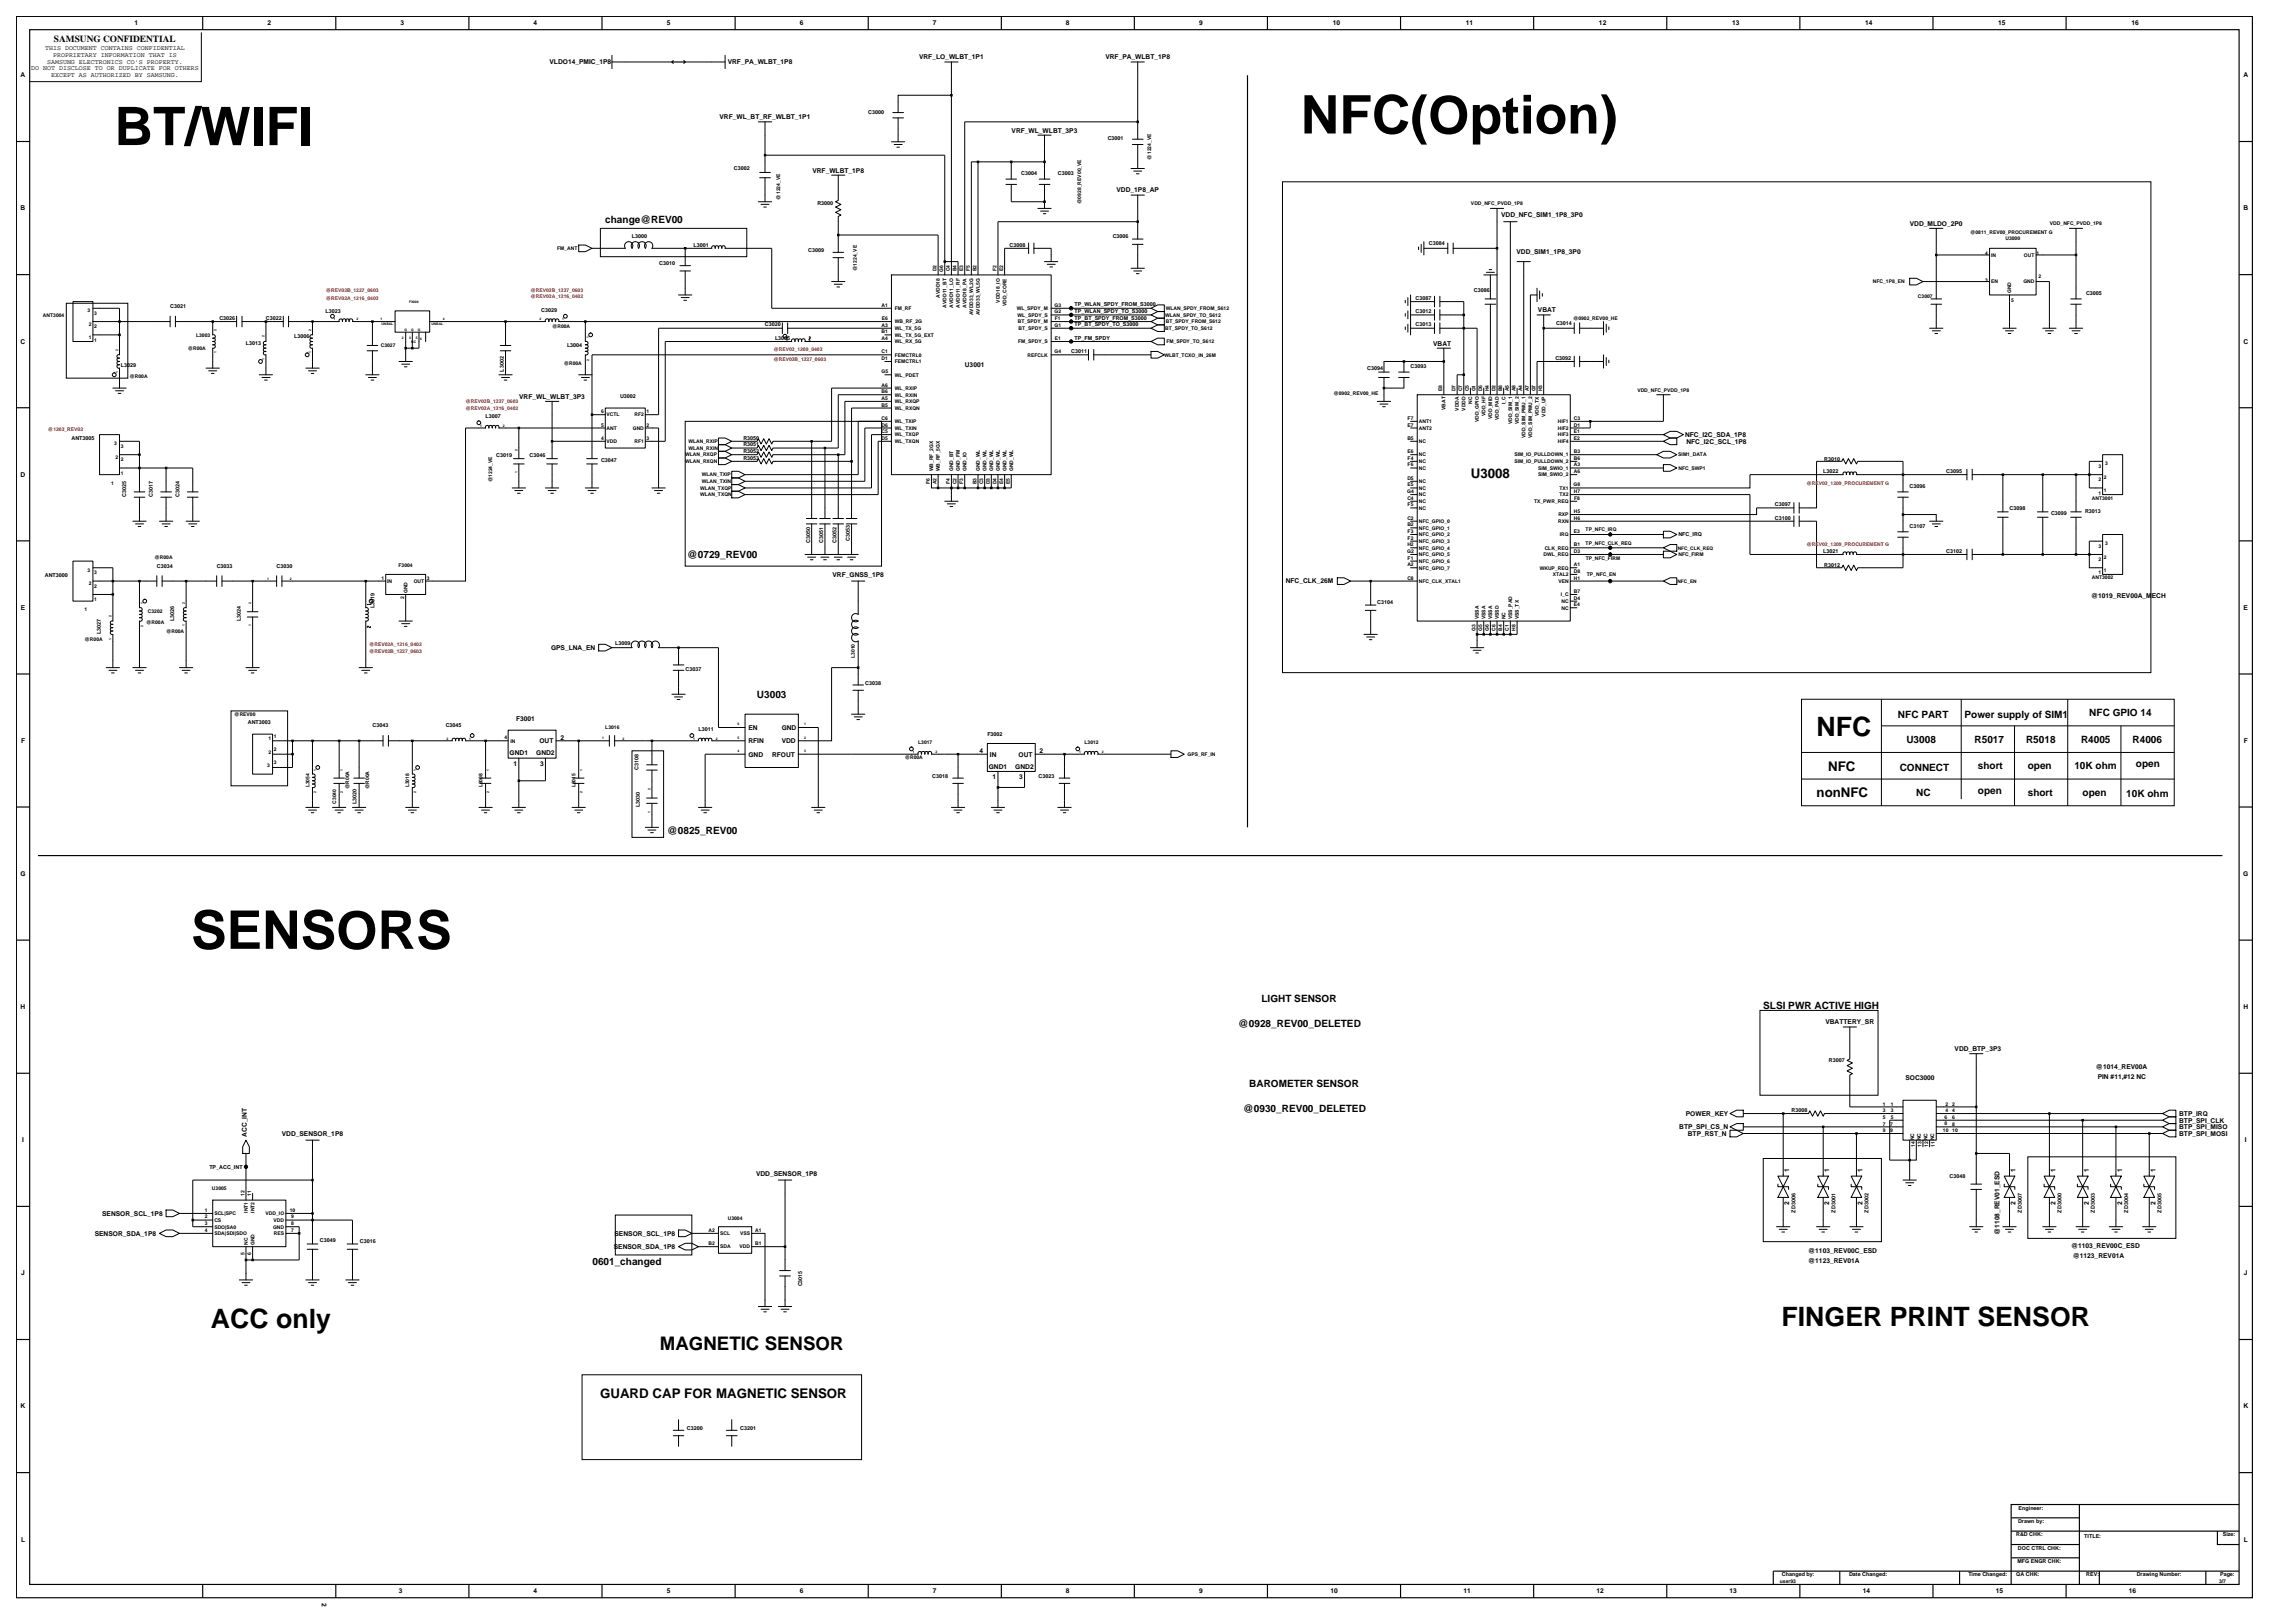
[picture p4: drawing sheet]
<svg xmlns="http://www.w3.org/2000/svg" width="420mm" height="297mm" viewBox="0 0 420 297" stroke-linecap="round" stroke-linejoin="round" font-family="sans-serif">
<defs><g id="words">
<g font-size="9.8">
<text x="21" y="26.6">BT/WIFI</text>
<text x="238.1" y="24.4">NFC(Option)</text>
<text x="35" y="173.6">SENSORS</text>
</g>
<g font-size="4.9">
<text x="332.4" y="134.7">NFC</text>
<text x="38.6" y="243">ACC only</text>
<text x="326" y="242.7">FINGER PRINT SENSOR</text>
</g>
<text font-size="3.4" x="120.7" y="247">MAGNETIC SENSOR</text>
<g font-size="2.4">
<text x="269.2" y="87.4">U3008</text>
<text x="334.6" y="141">NFC</text>
<text x="332.4" y="145.9">nonNFC</text>
<text x="109.8" y="255.8">GUARD CAP FOR MAGNETIC SENSOR</text>
</g>
<g font-size="1.8">
<text x="110.8" y="40.9">change@REV00</text>
<text x="125.7" y="102.1">@0729_REV00</text>
<text x="138.5" y="127.7">U3003</text>
<text x="347.3" y="131.3">NFC PART</text>
<text x="359.5" y="131.3">Power supply of SIM1</text>
<text x="382.4" y="131">NFC GPIO 14</text>
<text x="348.9" y="135.9">U3008</text>
<text x="361.4" y="135.9">R5017</text>
<text x="370.8" y="135.9">R5018</text>
<text x="380.8" y="135.9">R4005</text>
<text x="390.3" y="135.9">R4006</text>
<text x="347.7" y="141">CONNECT</text>
<text x="362" y="140.7">short</text>
<text x="371.1" y="140.7">open</text>
<text x="379.6" y="140.7">10K ohm</text>
<text x="390.9" y="140.4">open</text>
<text x="350.7" y="145.6">NC</text>
<text x="362" y="145.3">open</text>
<text x="371.1" y="145.6">short</text>
<text x="381.1" y="145.6">open</text>
<text x="389.1" y="145.9">10K ohm</text>
<text x="122.1" y="152.7">@0825_REV00</text>
<text x="230.9" y="183.4">LIGHT SENSOR</text>
<text x="322.7" y="184.6">SLSI PWR ACTIVE HIGH</text>
<text x="226.6" y="188">@0928_REV00_DELETED</text>
<text x="227.5" y="203.5">@0930_REV00_DELETED</text>
<text x="228.6" y="198.9">BAROMETER SENSOR</text>
<text x="108.4" y="231.5">0601_changed</text>
</g>
<text font-size="1.7" x="9.9" y="7.7">SAMSUNG CONFIDENTIAL</text>
<g font-size="1.2">
<text x="24.6" y="4.7">1</text>
<text x="48.9" y="4.7">2</text>
<text x="73.3" y="4.7">3</text>
<text x="97.6" y="4.7">4</text>
<text x="122" y="4.7">5</text>
<text x="146.4" y="4.7">6</text>
<text x="170.7" y="4.7">7</text>
<text x="195.1" y="4.7">8</text>
<text x="219.4" y="4.7">9</text>
<text x="243.9" y="4.7">10</text>
<text x="268.3" y="4.7">11</text>
<text x="292.6" y="4.7">12</text>
<text x="317" y="4.7">13</text>
<text x="341.3" y="4.7">14</text>
<text x="365.7" y="4.7">15</text>
<text x="390.1" y="4.7">16</text>
<text x="8.2" y="9.2">THIS DOCUMENT CONTAINS CONFIDENTIAL</text>
<text x="8.6" y="11.6">SAMSUNG ELECTRONICS CO'S PROPERTY.</text>
<text x="9.7" y="10.4">PROPRIETARY INFORMATION THAT IS</text>
<text x="100.6" y="11.8">VLDO14_PMIC_1P8</text>
<text x="133.2" y="11.8">VRF_PA_WLBT_1P8</text>
<text x="168.2" y="10.9">VRF_LO_WLBT_1P1</text>
<text x="202.3" y="10.9">VRF_PA_WLBT_1P8</text>
<text x="3.8" y="14.2">A</text>
<text x="5.7" y="12.8">DO NOT DISCLOSE TO OR DUPLICATE FOR OTHERS</text>
<text x="9.3" y="14.1">EXCEPT AS AUTHORIZED BY SAMSUNG.</text>
<text x="410.5" y="14.2">A</text>
<text x="131.7" y="21.8">VRF_WL_BT_RF_WLBT_1P1</text>
<text x="185.1" y="24.3">VRF_WL_WLBT_3P3</text>
<text x="148.7" y="31.6">VRF_WLBT_1P8</text>
<text x="204.3" y="35.2">VDD_1P8_AP</text>
<text x="3.8" y="38.5">B</text>
<text x="274.7" y="39.8">VDD_NFC_SIM1_1P8_3P0</text>
<text x="349.5" y="41.3">VDD_MLDO_2P0</text>
<text x="410.5" y="38.5">B</text>
<text x="277.5" y="46.5">VDD_SIM1_1P8_3P0</text>
<text x="281.4" y="57.1">VBAT</text>
<text x="3.8" y="62.9">C</text>
<text x="262.3" y="63.2">VBAT</text>
<text x="410.5" y="62.9">C</text>
<text x="176.6" y="67.2">U3001</text>
<text x="95" y="73">VRF_WL_WLBT_3P3</text>
<text x="308.4" y="80">NFC_I2C_SDA_1P8</text>
<text x="308.6" y="81.2">NFC_I2C_SCL_1P8</text>
<text x="3.8" y="87.2">D</text>
<text x="152.4" y="105.5">VRF_GNSS_1P8</text>
<text x="235.3" y="106.8">NFC_CLK_26M</text>
<text x="3.8" y="111.6">E</text>
<text x="382.7" y="109.4">@1019_REV00A_MECH</text>
<text x="410.6" y="111.6">E</text>
<text x="100.8" y="119">GPS_LNA_EN</text>
<text x="94.4" y="131.9">F3001</text>
<text x="3.8" y="135.9">F</text>
<text x="98.7" y="136">OUT</text>
<text x="102.5" y="135.3">2</text>
<text x="137" y="136">RFIN</text>
<text x="137" y="133.6">EN</text>
<text x="143.1" y="133.6">GND</text>
<text x="143.1" y="136">VDD</text>
<text x="179.2" y="137.8">4</text>
<text x="190.2" y="137.8">2</text>
<text x="410.6" y="135.9">F</text>
<text x="93.3" y="138.2">GND1</text>
<text x="94" y="140.2">1</text>
<text x="98.1" y="138.2">GND2</text>
<text x="98.8" y="140.2">3</text>
<text x="137" y="138.4">GND</text>
<text x="141.3" y="138.4">RFOUT</text>
<text x="180.9" y="140.7">GND1</text>
<text x="181.2" y="138.4">IN</text>
<text x="181.7" y="142.6">1</text>
<text x="185.8" y="140.7">GND2</text>
<text x="186.4" y="138.4">OUT</text>
<text x="186.5" y="142.6">3</text>
<text x="3.7" y="160.3">G</text>
<text x="410.5" y="160.3">G</text>
<text x="3.8" y="184.7">H</text>
<text x="410.5" y="184.7">H</text>
<text x="334.1" y="187.5">VBATTERY_SR</text>
<text x="348.7" y="197.7">SOC3000</text>
<text x="357.7" y="192.3">VDD_BTP_3P3</text>
<text x="383.6" y="195.5">@1014_REV00A</text>
<text x="383.9" y="197.4">PIN #11,#12 NC</text>
<text x="4" y="209">I</text>
<text x="45.2" y="208" transform="rotate(-90 45.2 208)">ACC_INT</text>
<text x="51.6" y="207.9">VDD_SENSOR_1P8</text>
<text x="307.3" y="206.6">BTP_SPI_CS_N</text>
<text x="308.5" y="204.2">POWER_KEY</text>
<text x="308.9" y="207.9">BTP_RST_N</text>
<text x="398.8" y="204.2">BTP_IRQ</text>
<text x="398.8" y="205.4">BTP_SPI_CLK</text>
<text x="398.8" y="206.6">BTP_SPI_MISO</text>
<text x="398.8" y="207.9">BTP_SPI_MOSI</text>
<text x="410.8" y="209">I</text>
<text x="138.4" y="215.2">VDD_SENSOR_1P8</text>
<text x="327.5" y="214.4" transform="rotate(-90 327.5 214.4)">1</text>
<text x="334.8" y="214.4" transform="rotate(-90 334.8 214.4)">1</text>
<text x="340.9" y="214.4" transform="rotate(-90 340.9 214.4)">1</text>
<text x="368.9" y="214.4" transform="rotate(-90 368.9 214.4)">1</text>
<text x="376.2" y="214.4" transform="rotate(-90 376.2 214.4)">1</text>
<text x="382.3" y="214.4" transform="rotate(-90 382.3 214.4)">1</text>
<text x="388.3" y="214.4" transform="rotate(-90 388.3 214.4)">1</text>
<text x="394.4" y="214.4" transform="rotate(-90 394.4 214.4)">1</text>
<text x="327.5" y="220.6" transform="rotate(-90 327.5 220.6)">2</text>
<text x="334.8" y="220.6" transform="rotate(-90 334.8 220.6)">2</text>
<text x="340.9" y="220.6" transform="rotate(-90 340.9 220.6)">2</text>
<text x="368.9" y="220.6" transform="rotate(-90 368.9 220.6)">2</text>
<text x="376.2" y="220.6" transform="rotate(-90 376.2 220.6)">2</text>
<text x="382.3" y="220.6" transform="rotate(-90 382.3 220.6)">2</text>
<text x="388.3" y="220.6" transform="rotate(-90 388.3 220.6)">2</text>
<text x="394.4" y="220.6" transform="rotate(-90 394.4 220.6)">2</text>
<text x="17.3" y="226.1">SENSOR_SDA_1P8</text>
<text x="18.7" y="222.5">SENSOR_SCL_1P8</text>
<text x="112.5" y="226.1">SENSOR_SCL_1P8</text>
<text x="365.9" y="226" transform="rotate(-90 365.9 226)">@1108_REV01_ESD</text>
<text x="3.9" y="233.4">J</text>
<text x="112.3" y="228.6">SENSOR_SDA_1P8</text>
<text x="330.9" y="231.2">@1123_REV01A</text>
<text x="330.9" y="229.3">@1103_REV00C_ESD</text>
<text x="379" y="228.4">@1103_REV00C_ESD</text>
<text x="379.3" y="230.3">@1123_REV01A</text>
<text x="410.6" y="233.4">J</text>
<text x="3.8" y="257.7">K</text>
<text x="410.5" y="257.7">K</text>
<text x="3.8" y="282.1">L</text>
<text x="410.6" y="282.1">L</text>
<text x="58.9" y="293.3" transform="rotate(90 58.9 293.3)">2</text>
<text x="73" y="291.5">3</text>
<text x="97.6" y="291.6">4</text>
<text x="122" y="291.6">5</text>
<text x="146.4" y="291.6">6</text>
<text x="170.7" y="291.6">7</text>
<text x="195.1" y="291.6">8</text>
<text x="219.4" y="291.6">9</text>
<text x="243.5" y="291.6">10</text>
<text x="267.8" y="291.6">11</text>
<text x="292.2" y="291.6">12</text>
<text x="316.5" y="291.6">13</text>
<text x="340.9" y="291.6">14</text>
<text x="365.2" y="291.6">15</text>
<text x="389.6" y="291.6">16</text>
</g>
<g font-size="1">
<text x="158.9" y="20.8">C3000</text>
<text x="202.7" y="25.6">C3001</text>
<text x="134.3" y="31.2">C3002</text>
<text x="186.9" y="32">C3004</text>
<text x="193.6" y="32">C3003</text>
<text x="149.6" y="37.5">R3000</text>
<text x="115.7" y="43.6">L3000</text>
<text x="126.9" y="45.1">L3001</text>
<text x="147.9" y="46.1">C3009</text>
<text x="184.8" y="45.1">C3008</text>
<text x="203.6" y="43.6">C3006</text>
<text x="261.5" y="44.8">C3084</text>
<text x="120.7" y="48.6">C3010</text>
<text x="269.7" y="53.4">C3086</text>
<text x="381.8" y="53.9">C3005</text>
<text x="31.1" y="56.4">C3021</text>
<text x="40.1" y="58.5">C3026</text>
<text x="48.7" y="58.5">C3022</text>
<text x="59.6" y="57.3">L3023</text>
<text x="99" y="57">C3029</text>
<text x="140" y="59.7">C3020</text>
<text x="196.7" y="59.7">TP_BT_SPDY_TO_S3000</text>
<text x="196.7" y="58.5">TP_BT_SPDY_FROM_S3000</text>
<text x="196.7" y="56">TP_WLAN_SPDY_FROM_S3000</text>
<text x="196.7" y="57.3">TP_WLAN_SPDY_TO_S3000</text>
<text x="259.1" y="57.3">C3012</text>
<text x="259.1" y="59.7">C3013</text>
<text x="259.1" y="54.9">C3087</text>
<text x="284.8" y="59.6">C3014</text>
<text x="45" y="63.1">L3013</text>
<text x="53.9" y="61.9">L3006</text>
<text x="103.8" y="63.4">L3004</text>
<text x="141.8" y="62.2">L3005</text>
<text x="196" y="64.6">C3011</text>
<text x="196.7" y="62.1">TP_FM_SPDY</text>
<text x="284.6" y="65.8">C3092</text>
<text x="22.1" y="67.2">L3029</text>
<text x="92.2" y="68" transform="rotate(-90 92.2 68)">L3002</text>
<text x="250.2" y="67.7">C3094</text>
<text x="258.1" y="67.4">C3093</text>
<text x="88.9" y="76.5">L3007</text>
<text x="113.5" y="72.9">U3002</text>
<text x="13.1" y="80.6">ANT3005</text>
<text x="90.8" y="83.6">C3019</text>
<text x="96.9" y="83.6">C3046</text>
<text x="136" y="82.9">R3052</text>
<text x="136" y="81.7">R3051</text>
<text x="136" y="80.5">R3050</text>
<text x="110" y="84.5">C3047</text>
<text x="136" y="84.1">R3053</text>
<text x="333.7" y="86.5">L3022</text>
<text x="333.8" y="84.3">R3010</text>
<text x="349.5" y="89.3">C3096</text>
<text x="356.2" y="86.5">C3095</text>
<text x="23.1" y="91" transform="rotate(-90 23.1 91)">C3025</text>
<text x="28" y="91" transform="rotate(-90 28 91)">C3017</text>
<text x="32.8" y="91" transform="rotate(-90 32.8 91)">C3024</text>
<text x="324.8" y="92.6">C3097</text>
<text x="324.8" y="95.1">C3100</text>
<text x="367.8" y="93.2">C3098</text>
<text x="375.4" y="94.2">C3099</text>
<text x="381.6" y="93.9">R3013</text>
<text x="148.2" y="99.3" transform="rotate(-90 148.2 99.3)">C3050</text>
<text x="150.7" y="99.3" transform="rotate(-90 150.7 99.3)">C3051</text>
<text x="153.1" y="99.3" transform="rotate(-90 153.1 99.3)">C3052</text>
<text x="155.5" y="99" transform="rotate(-90 155.5 99)">C3053</text>
<text x="307.2" y="98.2">NFC_IRQ</text>
<text x="333.7" y="101.2">L3021</text>
<text x="349.5" y="96.6">C3107</text>
<text x="356.2" y="101.2">C3102</text>
<text x="8.2" y="105.5">ANT3000</text>
<text x="28.7" y="103.9">C3034</text>
<text x="39.7" y="103.9">C3033</text>
<text x="50.6" y="103.9">C3030</text>
<text x="333.8" y="103.8">R3012</text>
<text x="31.9" y="113.6" transform="rotate(-90 31.9 113.6)">L3026</text>
<text x="44" y="113.6" transform="rotate(-90 44 113.6)">L3024</text>
<text x="68.6" y="111.3" transform="rotate(-90 68.6 111.3)">L3019</text>
<text x="252.1" y="110.6">C3104</text>
<text x="18.5" y="116.1" transform="rotate(-90 18.5 116.1)">L3027</text>
<text x="112.6" y="118">L3009</text>
<text x="125.5" y="122.8">C3037</text>
<text x="158.3" y="125.3">C3038</text>
<text x="45.4" y="132.5">ANT3003</text>
<text x="68.2" y="133.1">C3043</text>
<text x="81.6" y="133.1">C3045</text>
<text x="127.8" y="133.7">L3011</text>
<text x="180.7" y="134.7">F3002</text>
<text x="116.9" y="140.9" transform="rotate(-90 116.9 140.9)">C3108</text>
<text x="170.6" y="142.4">C3018</text>
<text x="190.1" y="142.4">C3023</text>
<text x="65.2" y="147.1" transform="rotate(-90 65.2 147.1)">L3020</text>
<text x="117.1" y="147.7" transform="rotate(-90 117.1 147.7)">L3030</text>
<text x="334.7" y="194.3">R3007</text>
<text x="327.9" y="203.5">R3008</text>
<text x="38.3" y="213.9">TP_ACC_INT</text>
<text x="356.8" y="215.6">C3048</text>
<text x="328.6" y="221.9" transform="rotate(-90 328.6 221.9)">ZD3006</text>
<text x="335.9" y="221.9" transform="rotate(-90 335.9 221.9)">ZD3001</text>
<text x="342" y="221.9" transform="rotate(-90 342 221.9)">ZD3002</text>
<text x="370" y="221.9" transform="rotate(-90 370 221.9)">ZD3007</text>
<text x="377.3" y="221.9" transform="rotate(-90 377.3 221.9)">ZD3000</text>
<text x="383.4" y="221.9" transform="rotate(-90 383.4 221.9)">ZD3003</text>
<text x="389.5" y="221.9" transform="rotate(-90 389.5 221.9)">ZD3004</text>
<text x="395.6" y="221.9" transform="rotate(-90 395.6 221.9)">ZD3005</text>
<text x="58.5" y="227.3">C3049</text>
<text x="65.8" y="227.5">C3016</text>
<text x="146.8" y="235.4" transform="rotate(-90 146.8 235.4)">C3015</text>
<text x="125.7" y="261.6">C3200</text>
<text x="135.4" y="261.6">C3201</text>
<text x="369" y="281.1">R&amp;D CHK:</text>
<text x="369.3" y="278.7">Drawn by:</text>
<text x="369.4" y="276.3">Engineer:</text>
<text x="381.4" y="281.4">TITLE:</text>
<text x="406.8" y="281.1">Size:</text>
<text x="369.2" y="286">MFG ENGR CHK:</text>
<text x="369.3" y="283.6">DOC CTRL CHK:</text>
<text x="326.1" y="288.5">Changed by:</text>
<text x="338.4" y="288.5">Date Changed:</text>
<text x="360.2" y="288.5">Time Changed:</text>
<text x="369" y="288.5">QA CHK:</text>
<text x="381.8" y="288.5">REV:</text>
<text x="391" y="288.5">Drawing Number:</text>
<text x="406.3" y="288.5">Page:</text>
</g>
<g font-size=".9">
<text x="210.7" y="29.2" transform="rotate(-90 210.7 29.2)">@1224_VE</text>
<text x="142.8" y="36.5" transform="rotate(-90 142.8 36.5)">@1224_VE</text>
<text x="197.9" y="37.3" transform="rotate(-90 197.9 37.3)">@0928_REV00_VE</text>
<text x="269.2" y="37.5">VDD_NFC_PVDD_1P8</text>
<text x="375.2" y="41.2">VDD_NFC_PVDD_1P8</text>
<text x="102" y="45.8">FM_ANT</text>
<text x="360.5" y="42.7">@0811_REV00_PROCUREMENT G</text>
<text x="363.3" y="46.7">4</text>
<text x="364.4" y="47">IN</text>
<text x="367" y="43.9">U3000</text>
<text x="370.4" y="47">OUT</text>
<text x="372.7" y="46.7">1</text>
<text x="156.8" y="49.6" transform="rotate(-90 156.8 49.6)">@1224_VE</text>
<text x="171.4" y="49.7" transform="rotate(-90 171.4 49.7)">D2</text>
<text x="172.6" y="49.7" transform="rotate(-90 172.6 49.7)">G6</text>
<text x="173.8" y="49.7" transform="rotate(-90 173.8 49.7)">C4</text>
<text x="175" y="49.7" transform="rotate(-90 175 49.7)">B4</text>
<text x="176.3" y="49.6" transform="rotate(-90 176.3 49.6)">E3</text>
<text x="177.5" y="49.6" transform="rotate(-90 177.5 49.6)">F5</text>
<text x="178.7" y="49.7" transform="rotate(-90 178.7 49.7)">B2</text>
<text x="182.4" y="49.6" transform="rotate(-90 182.4 49.6)">F2</text>
<text x="183.6" y="49.6" transform="rotate(-90 183.6 49.6)">E2</text>
<text x="342.8" y="51.9">NFC_1P8_EN</text>
<text x="363.3" y="51.5">3</text>
<text x="364.4" y="51.9">EN</text>
<text x="368.1" y="53.7" transform="rotate(-90 368.1 53.7)">GND</text>
<text x="370.3" y="51.9">GND</text>
<text x="373" y="50.9">2</text>
<text x="7.9" y="58">ANT3004</text>
<text x="16" y="57.1">3</text>
<text x="16.3" y="59.6">2</text>
<text x="17.3" y="57.6">3</text>
<text x="161.3" y="56.1">A1</text>
<text x="161.3" y="59.8">A3</text>
<text x="161.4" y="58.6">E6</text>
<text x="163.8" y="59.2">WB_RF_2G</text>
<text x="163.8" y="56.7">FM_RF</text>
<text x="172" y="54.5" transform="rotate(-90 172 54.5)">AVDD18</text>
<text x="173.2" y="56.3" transform="rotate(-90 173.2 56.3)">AVDD11_BT</text>
<text x="174.4" y="56.3" transform="rotate(-90 174.4 56.3)">AVDD11_LO</text>
<text x="175.7" y="56.3" transform="rotate(-90 175.7 56.3)">AVDD11_RF</text>
<text x="176.9" y="56.3" transform="rotate(-90 176.9 56.3)">AVDD18_PA</text>
<text x="178.1" y="57.7" transform="rotate(-90 178.1 57.7)">AVDD33_WL2G</text>
<text x="179.3" y="57.7" transform="rotate(-90 179.3 57.7)">AVDD33_WL5G</text>
<text x="183" y="55.4" transform="rotate(-90 183 55.4)">VDD18_IO</text>
<text x="184.2" y="56" transform="rotate(-90 184.2 56)">VDD_CORE</text>
<text x="186.1" y="56.7">WL_SPDY_M</text>
<text x="186.2" y="58">WL_SPDY_S</text>
<text x="186.3" y="59.2">BT_SPDY_M</text>
<text x="193" y="59.8">G1</text>
<text x="193" y="57.3">G2</text>
<text x="193" y="56.1">G3</text>
<text x="193.1" y="58.6">F1</text>
<text x="213.2" y="58">WLAN_SPDY_TO_S612</text>
<text x="213.3" y="56.7">WLAN_SPDY_FROM_S612</text>
<text x="213.3" y="59.2">BT_SPDY_FROM_S612</text>
<text x="287.9" y="58.6">@0902_REV00_HE</text>
<text x="351" y="54.6">C3007</text>
<text x="368.1" y="55.2">5</text>
<text x="16.3" y="62">1</text>
<text x="17.3" y="60.1">2</text>
<text x="17.3" y="62.5">1</text>
<text x="34.4" y="64">@R00A</text>
<text x="35.9" y="61.6">L3003</text>
<text x="69.7" y="63.4">C3027</text>
<text x="101" y="60.1">@R00A</text>
<text x="161.3" y="65.9">D1</text>
<text x="161.3" y="64.6">C1</text>
<text x="161.3" y="62.2">A4</text>
<text x="161.3" y="61">B1</text>
<text x="163.8" y="65.3">FEMCTRL0</text>
<text x="163.8" y="60.4">WL_TX_5G</text>
<text x="163.8" y="62.8">WL_RX_5G</text>
<text x="163.8" y="61.6">WL_TX_5G_EXT</text>
<text x="186.3" y="62.8">FM_SPDY_S</text>
<text x="186.4" y="60.4">BT_SPDY_S</text>
<text x="188" y="65.3">REFCLK</text>
<text x="193" y="64.6">G4</text>
<text x="193" y="62.2">E1</text>
<text x="213.1" y="65.3">WLBT_TCXO_IN_26M</text>
<text x="213.2" y="60.4">BT_SPDY_TO_S612</text>
<text x="213.4" y="62.8">FM_SPDY_TO_S612</text>
<text x="23.7" y="69.2">@R00A</text>
<text x="103.2" y="66.7">@R00A</text>
<text x="161.3" y="68.3">G5</text>
<text x="161.3" y="72">B6</text>
<text x="161.3" y="70.7">A6</text>
<text x="163.8" y="68.9">WL_PDET</text>
<text x="163.8" y="66.5">FEMCTRL1</text>
<text x="163.8" y="71.3">WL_RXIP</text>
<text x="263.9" y="71.6" transform="rotate(-90 263.9 71.6)">E8</text>
<text x="266.4" y="71.6" transform="rotate(-90 266.4 71.6)">D7</text>
<text x="267.6" y="71.6" transform="rotate(-90 267.6 71.6)">C7</text>
<text x="268.8" y="71.6" transform="rotate(-90 268.8 71.6)">C5</text>
<text x="270" y="71.6" transform="rotate(-90 270 71.6)">G1</text>
<text x="271.3" y="71.6" transform="rotate(-90 271.3 71.6)">D6</text>
<text x="272.5" y="71.6" transform="rotate(-90 272.5 71.6)">H4</text>
<text x="273.7" y="71.6" transform="rotate(-90 273.7 71.6)">D2</text>
<text x="274.9" y="71.6" transform="rotate(-90 274.9 71.6)">B8</text>
<text x="276.1" y="71.6" transform="rotate(-90 276.1 71.6)">A5</text>
<text x="277.3" y="71.6" transform="rotate(-90 277.3 71.6)">A8</text>
<text x="278.6" y="71.6" transform="rotate(-90 278.6 71.6)">A4</text>
<text x="279.8" y="71.6" transform="rotate(-90 279.8 71.6)">A7</text>
<text x="281" y="71.6" transform="rotate(-90 281 71.6)">G7</text>
<text x="282.2" y="71.6" transform="rotate(-90 282.2 71.6)">H3</text>
<text x="299.6" y="71.6">VDD_NFC_PVDD_1P8</text>
<text x="110" y="75.6">6</text>
<text x="111" y="76.2">VCTL</text>
<text x="116.1" y="76.2">RF2</text>
<text x="118.3" y="75.6">1</text>
<text x="161.3" y="76.8">C6</text>
<text x="161.3" y="74.4">B5</text>
<text x="161.3" y="73.2">A5</text>
<text x="163.8" y="77.4">WL_TXIP</text>
<text x="163.8" y="75">WL_RXQN</text>
<text x="163.8" y="72.6">WL_RXIN</text>
<text x="163.8" y="73.8">WL_RXQP</text>
<text x="244" y="72.3">@0902_REV00_HE</text>
<text x="257.6" y="76.8">F7</text>
<text x="259.7" y="77.4">ANT1</text>
<text x="264.6" y="75" transform="rotate(-90 264.6 75)">VBAT</text>
<text x="267" y="75.1" transform="rotate(-90 267 75.1)">VDDA</text>
<text x="268.2" y="75.1" transform="rotate(-90 268.2 75.1)">VDDD</text>
<text x="269.4" y="73.9" transform="rotate(-90 269.4 73.9)">NC</text>
<text x="270.6" y="77.3" transform="rotate(-90 270.6 77.3)">VDD_GPIO</text>
<text x="271.9" y="76.2" transform="rotate(-90 271.9 76.2)">VDD_HF</text>
<text x="273.1" y="76.7" transform="rotate(-90 273.1 76.7)">VDD_MID</text>
<text x="274.3" y="76.9" transform="rotate(-90 274.3 76.9)">VDD_PAD</text>
<text x="275.5" y="74" transform="rotate(-90 275.5 74)">I_C</text>
<text x="276.7" y="77.6" transform="rotate(-90 276.7 77.6)">VDD_SIM_1</text>
<text x="278" y="77.6" transform="rotate(-90 278 77.6)">VDD_SIM_2</text>
<text x="281.6" y="76.1" transform="rotate(-90 281.6 76.1)">VDD_TX</text>
<text x="282.8" y="76.3" transform="rotate(-90 282.8 76.3)">VDD_UP</text>
<text x="285.1" y="77.4">HIF1</text>
<text x="288" y="76.8">C3</text>
<text x="20.9" y="81.5">3</text>
<text x="21.1" y="83.9">2</text>
<text x="22.1" y="82">3</text>
<text x="110" y="78.1">5</text>
<text x="110" y="80.5">4</text>
<text x="111" y="78.6">ANT</text>
<text x="111" y="81.1">VDD</text>
<text x="115.8" y="78.6">GND</text>
<text x="116.1" y="81.1">RF1</text>
<text x="118.3" y="78.1">2</text>
<text x="118.3" y="80.5">3</text>
<text x="125.4" y="83.5">WLAN_RXQP</text>
<text x="126" y="82.3">WLAN_RXIN</text>
<text x="126" y="81.1">WLAN_RXIP</text>
<text x="161.3" y="79.3">C5</text>
<text x="161.3" y="80.5">D5</text>
<text x="161.3" y="78">D6</text>
<text x="163.8" y="79.9">WL_TXQP</text>
<text x="163.8" y="81.1">WL_TXQN</text>
<text x="163.8" y="78.6">WL_TXIN</text>
<text x="257.6" y="80.5">B5</text>
<text x="257.6" y="82.9">E6</text>
<text x="257.6" y="78">E7</text>
<text x="259.7" y="83.5">NC</text>
<text x="259.7" y="78.6">ANT2</text>
<text x="259.7" y="81.1">NC</text>
<text x="277.1" y="83.5">SIM_IO_PULLDOWN_1</text>
<text x="279.2" y="80.2" transform="rotate(-90 279.2 80.2)">VDD_SIM_PMU_1</text>
<text x="280.4" y="80.2" transform="rotate(-90 280.4 80.2)">VDD_SIM_PMU_2</text>
<text x="285.1" y="79.9">HIF3</text>
<text x="285.1" y="81.1">HIF4</text>
<text x="285.1" y="78.6">HIF2</text>
<text x="288" y="78">D1</text>
<text x="288" y="82.9">B3</text>
<text x="288" y="79.3">E1</text>
<text x="288" y="80.5">E2</text>
<text x="307.1" y="83.5">SIM1_DATA</text>
<text x="20.4" y="88.7">1</text>
<text x="22.1" y="86.9">1</text>
<text x="22.1" y="84.4">2</text>
<text x="90.1" y="88.3" transform="rotate(-90 90.1 88.3)">@1224_VE</text>
<text x="125.4" y="84.7">WLAN_RXQN</text>
<text x="128.1" y="89.6">WLAN_TXQP</text>
<text x="128.4" y="87.2">WLAN_TXIP</text>
<text x="128.4" y="88.4">WLAN_TXIN</text>
<text x="170.2" y="88.6" transform="rotate(-90 170.2 88.6)">F6</text>
<text x="170.8" y="86.2" transform="rotate(-90 170.8 86.2)">WB_RF_2GX</text>
<text x="171.4" y="88.7" transform="rotate(-90 171.4 88.7)">A2</text>
<text x="172" y="86.2" transform="rotate(-90 172 86.2)">WB_RF_5GX</text>
<text x="173.8" y="88.6" transform="rotate(-90 173.8 88.6)">F4</text>
<text x="174.4" y="86.2" transform="rotate(-90 174.4 86.2)">GND_BT</text>
<text x="175" y="88.7" transform="rotate(-90 175 88.7)">C2</text>
<text x="175.7" y="86.2" transform="rotate(-90 175.7 86.2)">GND_FM</text>
<text x="176.3" y="88.6" transform="rotate(-90 176.3 88.6)">F3</text>
<text x="176.9" y="86.2" transform="rotate(-90 176.9 86.2)">GND_IO</text>
<text x="178.7" y="88.7" transform="rotate(-90 178.7 88.7)">B3</text>
<text x="179.3" y="86.2" transform="rotate(-90 179.3 86.2)">GND_WL</text>
<text x="179.9" y="88.7" transform="rotate(-90 179.9 88.7)">C3</text>
<text x="180.5" y="86.2" transform="rotate(-90 180.5 86.2)">GND_WL</text>
<text x="181.1" y="88.7" transform="rotate(-90 181.1 88.7)">D3</text>
<text x="181.7" y="86.2" transform="rotate(-90 181.7 86.2)">GND_WL</text>
<text x="182.4" y="88.7" transform="rotate(-90 182.4 88.7)">D4</text>
<text x="183" y="86.2" transform="rotate(-90 183 86.2)">GND_WL</text>
<text x="183.6" y="88.6" transform="rotate(-90 183.6 88.6)">E4</text>
<text x="184.2" y="86.2" transform="rotate(-90 184.2 86.2)">GND_WL</text>
<text x="184.8" y="88.6" transform="rotate(-90 184.8 88.6)">E5</text>
<text x="185.4" y="86.2" transform="rotate(-90 185.4 86.2)">GND_WL</text>
<text x="257.6" y="87.8">D5</text>
<text x="257.6" y="89">E5</text>
<text x="257.6" y="84.1">F4</text>
<text x="257.6" y="85.3">F6</text>
<text x="259.7" y="84.7">NC</text>
<text x="259.7" y="86">NC</text>
<text x="259.7" y="89.6">NC</text>
<text x="259.7" y="88.4">NC</text>
<text x="277.1" y="84.7">SIM_IO_PULLDOWN_2</text>
<text x="281.5" y="86">SIM_SWIO_1</text>
<text x="281.5" y="87.2">SIM_SWIO_2</text>
<text x="285.4" y="89.6">TX1</text>
<text x="288" y="89">G8</text>
<text x="288" y="84.1">B6</text>
<text x="288" y="86.6">A6</text>
<text x="288" y="85.3">A3</text>
<text x="307.2" y="86">NFC_SWP1</text>
<text x="384.1" y="88.1">2</text>
<text x="384.1" y="85.6">3</text>
<text x="385" y="87.6">2</text>
<text x="385.3" y="85.1">3</text>
<text x="128.1" y="90.8">WLAN_TXQN</text>
<text x="257.5" y="90.2">G4</text>
<text x="257.6" y="91.4">C4</text>
<text x="257.6" y="95.1">C2</text>
<text x="257.6" y="92.7">F5</text>
<text x="259.7" y="90.8">NC</text>
<text x="259.7" y="93.3">NC</text>
<text x="259.7" y="92.1">NC</text>
<text x="259.7" y="95.7">NFC_GPIO_0</text>
<text x="280.8" y="92.1">TX_PWR_REQ</text>
<text x="285.1" y="95.7">RXN</text>
<text x="285.2" y="94.5">RXP</text>
<text x="285.4" y="90.8">TX2</text>
<text x="288" y="93.9">H5</text>
<text x="288" y="95.1">H6</text>
<text x="288" y="90.2">H7</text>
<text x="288.1" y="91.4">F8</text>
<text x="382.8" y="91.4">ANT3001</text>
<text x="384.1" y="90.5">1</text>
<text x="385" y="90">1</text>
<text x="257.5" y="101.2">G2</text>
<text x="257.6" y="100">H2</text>
<text x="257.6" y="96.3">B2</text>
<text x="257.6" y="98.8">F2</text>
<text x="257.6" y="97.5">F3</text>
<text x="259.7" y="100.6">NFC_GPIO_4</text>
<text x="259.7" y="98.1">NFC_GPIO_2</text>
<text x="259.7" y="101.8">NFC_GPIO_5</text>
<text x="259.7" y="99.4">NFC_GPIO_3</text>
<text x="259.7" y="96.9">NFC_GPIO_1</text>
<text x="282.5" y="101.8">DWL_REQ</text>
<text x="282.7" y="100.6">CLK_REQ</text>
<text x="285.4" y="98.1">IRQ</text>
<text x="288" y="101.2">D3</text>
<text x="288" y="100">B1</text>
<text x="288" y="97.5">E3</text>
<text x="290.2" y="99.7">TP_NFC_CLK_REQ</text>
<text x="290.2" y="97.2">TP_NFC_IRQ</text>
<text x="307" y="100.6">NFC_CLK_REQ</text>
<text x="307.2" y="101.8">NFC_FIRM</text>
<text x="384.1" y="100.2">3</text>
<text x="385.3" y="99.8">3</text>
<text x="16" y="104.6">3</text>
<text x="16.3" y="107.1">2</text>
<text x="17.3" y="105.1">3</text>
<text x="17.3" y="107.5">2</text>
<text x="28.3" y="102.4">@R00A</text>
<text x="69.8" y="106.1">1</text>
<text x="70.8" y="106.7">IN</text>
<text x="72.9" y="103.7">F3004</text>
<text x="75.7" y="106.7">OUT</text>
<text x="78.1" y="106.1">3</text>
<text x="257.6" y="106.1">C8</text>
<text x="257.6" y="103.6">A2</text>
<text x="257.6" y="102.4">F1</text>
<text x="259.7" y="103">NFC_GPIO_6</text>
<text x="259.7" y="106.7">NFC_CLK_XTAL1</text>
<text x="259.7" y="104.2">NFC_GPIO_7</text>
<text x="281.8" y="104.2">WKUP_REQ</text>
<text x="284.2" y="105.4">XTAL2</text>
<text x="285.2" y="106.7">VEN</text>
<text x="288" y="106.1">H1</text>
<text x="288" y="104.8">D8</text>
<text x="288" y="103.6">A1</text>
<text x="290.2" y="102.4">TP_NFC_FIRM</text>
<text x="290.4" y="105.4">TP_NFC_EN</text>
<text x="307" y="106.6">NFC_EN</text>
<text x="382.8" y="106">ANT3002</text>
<text x="384.1" y="105.1">1</text>
<text x="384.1" y="102.7">2</text>
<text x="385" y="104.6">1</text>
<text x="385" y="102.2">2</text>
<text x="15.5" y="111.8">1</text>
<text x="17.3" y="110">1</text>
<text x="27.1" y="112.1">C3202</text>
<text x="74" y="109.5" transform="rotate(-90 74 109.5)">2</text>
<text x="74.6" y="108.5" transform="rotate(-90 74.6 108.5)">GND</text>
<text x="270.6" y="113.3" transform="rotate(-90 270.6 113.3)">VSSA</text>
<text x="271.9" y="113.3" transform="rotate(-90 271.9 113.3)">VSSA</text>
<text x="273.1" y="113.3" transform="rotate(-90 273.1 113.3)">VSSA</text>
<text x="274.3" y="113.3" transform="rotate(-90 274.3 113.3)">VSSD</text>
<text x="275.5" y="113.3" transform="rotate(-90 275.5 113.3)">NC</text>
<text x="276.7" y="113.3" transform="rotate(-90 276.7 113.3)">VSS_PAD</text>
<text x="278" y="113.3" transform="rotate(-90 278 113.3)">VSS_TX</text>
<text x="285.6" y="109.1">I_C</text>
<text x="285.7" y="111.5">NC</text>
<text x="285.7" y="110.3">NC</text>
<text x="288" y="109.7">D4</text>
<text x="288" y="108.5">B7</text>
<text x="288" y="110.9">E4</text>
<text x="15.5" y="117.3">@R00A</text>
<text x="26.7" y="114.2">@R00A</text>
<text x="30.4" y="115.8">@R00A</text>
<text x="270" y="115.5" transform="rotate(-90 270 115.5)">G3</text>
<text x="271.3" y="115.5" transform="rotate(-90 271.3 115.5)">G5</text>
<text x="272.5" y="115.5" transform="rotate(-90 272.5 115.5)">G6</text>
<text x="273.7" y="115.5" transform="rotate(-90 273.7 115.5)">C6</text>
<text x="274.9" y="115.5" transform="rotate(-90 274.9 115.5)">B4</text>
<text x="276.1" y="115.5" transform="rotate(-90 276.1 115.5)">C1</text>
<text x="277.3" y="115.5" transform="rotate(-90 277.3 115.5)">H8</text>
<text x="156.5" y="120.4" transform="rotate(-90 156.5 120.4)">L3010</text>
<text x="42.9" y="131">@REV00</text>
<text x="49.2" y="135.5">1</text>
<text x="49.2" y="137.9">2</text>
<text x="50.1" y="135">1</text>
<text x="50.1" y="137.4">2</text>
<text x="92.3" y="135.3">4</text>
<text x="93.4" y="135.9">IN</text>
<text x="110.8" y="133.4">L3016</text>
<text x="168" y="136.2">L3017</text>
<text x="198.5" y="136.2">L3012</text>
<text x="48.9" y="140.4">3</text>
<text x="50.1" y="139.9">3</text>
<text x="165.6" y="138.9">@R00A</text>
<text x="217.3" y="138.3">GPS_RF_IN</text>
<text x="56.6" y="144.1" transform="rotate(-90 56.6 144.1)">L3054</text>
<text x="61.5" y="147.1" transform="rotate(-90 61.5 147.1)">C3040</text>
<text x="63.9" y="144.4" transform="rotate(-90 63.9 144.4)">@R00A</text>
<text x="67.5" y="144.4" transform="rotate(-90 67.5 144.4)">@R00A</text>
<text x="74.9" y="144.1" transform="rotate(-90 74.9 144.1)">L3018</text>
<text x="88.3" y="144.1" transform="rotate(-90 88.3 144.1)">L3008</text>
<text x="105.3" y="144.1" transform="rotate(-90 105.3 144.1)">L3015</text>
<text x="344.6" y="202.3">1</text>
<text x="344.6" y="203.5">3</text>
<text x="346" y="202.3">1</text>
<text x="346" y="203.5">3</text>
<text x="356.1" y="202.3">2</text>
<text x="356.1" y="203.5">4</text>
<text x="357.3" y="202.3">2</text>
<text x="357.3" y="203.5">4</text>
<text x="344.6" y="207.2">9</text>
<text x="344.6" y="204.7">5</text>
<text x="344.6" y="206">7</text>
<text x="345.9" y="207.1">9</text>
<text x="345.9" y="206">7</text>
<text x="346" y="204.7">5</text>
<text x="350.4" y="209.8" transform="rotate(-90 350.4 209.8)">14 NC</text>
<text x="351.7" y="209.8" transform="rotate(-90 351.7 209.8)">13 NC</text>
<text x="352.9" y="209.8" transform="rotate(-90 352.9 209.8)">12 NC</text>
<text x="354.1" y="209.8" transform="rotate(-90 354.1 209.8)">11 NC</text>
<text x="355.6" y="207.1">10</text>
<text x="355.9" y="204.7">6</text>
<text x="355.9" y="205.9">8</text>
<text x="357.3" y="207.2">10</text>
<text x="357.3" y="204.7">6</text>
<text x="357.3" y="206">8</text>
<text x="37.5" y="221.8">1</text>
<text x="38.8" y="217.7">U3005</text>
<text x="44.7" y="218.9" transform="rotate(-90 44.7 218.9)">12</text>
<text x="45.3" y="221.9" transform="rotate(-90 45.3 221.9)">INT1</text>
<text x="46" y="218.9" transform="rotate(-90 46 218.9)">11</text>
<text x="46.6" y="221.9" transform="rotate(-90 46.6 221.9)">INT2</text>
<text x="53" y="221.8">10</text>
<text x="37.5" y="223">2</text>
<text x="37.5" y="224.2">3</text>
<text x="37.5" y="225.4">4</text>
<text x="39.2" y="222.4">SCL|SPC</text>
<text x="39.2" y="223.6">CS</text>
<text x="39.2" y="224.8">SDO|SA0</text>
<text x="39.2" y="226">SDA|SDI|SDO</text>
<text x="45.3" y="227.8" transform="rotate(-90 45.3 227.8)">NC</text>
<text x="46.6" y="227.8" transform="rotate(-90 46.6 227.8)">GND</text>
<text x="48.6" y="222.4">VDD_IO</text>
<text x="50" y="224.8">GND</text>
<text x="50.1" y="223.6">VDD</text>
<text x="50.1" y="226">RES</text>
<text x="53.3" y="225.4">7</text>
<text x="53.3" y="224.2">8</text>
<text x="53.3" y="223">9</text>
<text x="129.7" y="225.4">A2</text>
<text x="129.7" y="227.8">B2</text>
<text x="131.8" y="226">SCL</text>
<text x="133.2" y="223.3">U3004</text>
<text x="135.4" y="226">VSS</text>
<text x="138.2" y="225.4">A1</text>
<text x="138.2" y="227.8">B1</text>
<text x="44.7" y="229.6" transform="rotate(-90 44.7 229.6)">5</text>
<text x="46" y="229.6" transform="rotate(-90 46 229.6)">6</text>
<text x="131.8" y="228.5">SDA</text>
<text x="135.3" y="228.5">VDD</text>
<text x="325.7" y="289.6">user93</text>
<text x="406.1" y="289.6">3/7</text>
</g>
<g font-size=".9" fill="#f00">
<text x="59.6" y="53.4">@REV02B_1227_0603</text>
<text x="97.1" y="53.4">@REV02B_1227_0603</text>
<text x="59.6" y="54.9">@REV02A_1216_0402</text>
<text x="97.1" y="54.6">@REV02A_1216_0402</text>
<text x="141.5" y="64.3">@REV02_1209_0402</text>
<text x="141.5" y="66.1">@REV02B_1227_0603</text>
<text x="85.2" y="73.7">@REV02B_1227_0603</text>
<text x="85.2" y="75">@REV02A_1216_0402</text>
<text x="8.8" y="78.9">@1202_REV02</text>
<text x="330.6" y="88.7">@REV02_1209_PROCUREMENT G</text>
<text x="330.6" y="99.9">@REV02_1209_PROCUREMENT G</text>
<text x="67.5" y="119.4">@REV02B_1227_0603</text>
<text x="67.5" y="118.2">@REV02A_1216_0402</text>
</g>
<g font-size=".6">
<text x="61.1" y="58.6">1</text>
<text x="65.2" y="58.6">2</text>
<text x="69.6" y="58.6">1</text>
<text x="69.8" y="59.4">UNBAL</text>
<text x="74.9" y="55.4">F3000</text>
<text x="78.9" y="59.4">UNBAL</text>
<text x="81.1" y="58.6">4</text>
<text x="98.8" y="58.6">2</text>
<text x="102.9" y="58.6">1</text>
<text x="21.6" y="64.2" transform="rotate(-90 21.6 64.2)">2</text>
<text x="39.6" y="64.7" transform="rotate(-90 39.6 64.7)">1</text>
<text x="39.6" y="60.5" transform="rotate(-90 39.6 60.5)">2</text>
<text x="48.4" y="65.9" transform="rotate(-90 48.4 65.9)">1</text>
<text x="48.4" y="61.8" transform="rotate(-90 48.4 61.8)">2</text>
<text x="57" y="64.7" transform="rotate(-90 57 64.7)">1</text>
<text x="57" y="60.5" transform="rotate(-90 57 60.5)">2</text>
<text x="73.5" y="62">2</text>
<text x="74" y="60.5">G</text>
<text x="74.9" y="62">3</text>
<text x="75.2" y="60.5">G</text>
<text x="75.3" y="62.7">NC</text>
<text x="76.1" y="62">5</text>
<text x="76.4" y="60.5">G</text>
<text x="76.9" y="62.2">6</text>
<text x="107.8" y="66" transform="rotate(-90 107.8 66)">2</text>
<text x="107.8" y="61.9" transform="rotate(-90 107.8 61.9)">1</text>
<text x="143.9" y="62.2">1</text>
<text x="148" y="62.2">2</text>
<text x="21.6" y="68.3" transform="rotate(-90 21.6 68.3)">1</text>
<text x="87.9" y="78.1">1</text>
<text x="92" y="78.1">2</text>
<text x="94.7" y="82.5" transform="rotate(-90 94.7 82.5)">2</text>
<text x="94.7" y="86.6" transform="rotate(-90 94.7 86.6)">1</text>
<text x="48.9" y="106.1">1</text>
<text x="53.1" y="106.1">2</text>
<text x="20.4" y="112.9" transform="rotate(-90 20.4 112.9)">2</text>
<text x="26.2" y="110.6" transform="rotate(-90 26.2 110.6)">1</text>
<text x="33.8" y="110.5" transform="rotate(-90 33.8 110.5)">2</text>
<text x="46" y="110.5" transform="rotate(-90 46 110.5)">2</text>
<text x="67.8" y="110.6" transform="rotate(-90 67.8 110.6)">1</text>
<text x="20.4" y="117.1" transform="rotate(-90 20.4 117.1)">1</text>
<text x="26.2" y="114.7" transform="rotate(-90 26.2 114.7)">2</text>
<text x="33.8" y="114.6" transform="rotate(-90 33.8 114.6)">1</text>
<text x="46" y="114.6" transform="rotate(-90 46 114.6)">1</text>
<text x="67.8" y="114.9" transform="rotate(-90 67.8 114.9)">2</text>
<text x="81.7" y="135.3">2</text>
<text x="85.8" y="135.3">1</text>
<text x="110.2" y="135.3">1</text>
<text x="113.9" y="135.3">2</text>
<text x="126.9" y="135.3">1</text>
<text x="131" y="135.3">2</text>
<text x="135" y="137.6">4</text>
<text x="135" y="135.2">5</text>
<text x="135" y="132.7">6</text>
<text x="147.1" y="137.6">3</text>
<text x="147.1" y="132.7">1</text>
<text x="147.1" y="135.2">2</text>
<text x="167" y="137.8">1</text>
<text x="171.2" y="137.8">2</text>
<text x="197.5" y="137.8">1</text>
<text x="201.6" y="137.8">2</text>
<text x="57.9" y="141" transform="rotate(-90 57.9 141)">1</text>
<text x="62.7" y="141" transform="rotate(-90 62.7 141)">1</text>
<text x="76.1" y="141" transform="rotate(-90 76.1 141)">1</text>
<text x="89.5" y="141" transform="rotate(-90 89.5 141)">1</text>
<text x="106.6" y="141" transform="rotate(-90 106.6 141)">1</text>
<text x="57.9" y="145.2" transform="rotate(-90 57.9 145.2)">2</text>
<text x="62.7" y="145.2" transform="rotate(-90 62.7 145.2)">2</text>
<text x="76.1" y="145.2" transform="rotate(-90 76.1 145.2)">2</text>
<text x="89.5" y="145.2" transform="rotate(-90 89.5 145.2)">2</text>
<text x="106.6" y="145.2" transform="rotate(-90 106.6 145.2)">2</text>
<text x="119.1" y="148.7" transform="rotate(-90 119.1 148.7)">1</text>
<text x="119.1" y="144.6" transform="rotate(-90 119.1 144.6)">2</text>
</g>
</g></defs>
<!-- layer: MFD Layer /idea/tmp/Extended-Print.jehyung.cho.sheet3.35.mfd -->
<g fill="none" stroke="#000" stroke-width=".18">
<path d="M36.8 5.9v9h-31.4M112 11.3h11M112 10.1v2.5M125.4 11.3h7.3M132.7 10.1v2.5M172.9 11.3h2.4M174.1 17.4h-9.7v3.2M174.1 11.3v39M207 11.3h2.4M208.2 11.3v14.2M138.8 22.3h2.4M138.8 36.9h2.4"/>
<path d="M139 31.6h2M139 32.5h2M139.3 37.4h1.4M139.8 37.9h.4M140 22.3v6.1h32.9v21.9M140 28.4v3.2M140 32.5v4.4M152.2 32h2.4M153.4 32v4.7l-.5 .2 1 .5-1 .5 1 .5-1 .5 1 .5-.5 .2v3.4h18.3v7.3M163.1 25.9h2.5M163.4 21.6h1.9M163.4 20.6h1.9"/>
<path d="M163.6 26.4h1.5M164.1 26.9h.5M164.4 21.6v4.3M179 29.6v20.7M184.1 32.8h1.9M184.1 33.7h1.9M185.1 29.6v3.2M185.1 33.7v3.2h6.1M189.9 38.1h2.5M189.9 24.7h2.5M190.2 32.8h1.9M190.2 33.7h1.9"/>
<path d="M190.4 38.6h1.5M190.9 39.1h.5M191.2 29.6h-13.4v20.7M191.2 24.7v8.1M191.2 33.7v4.4M207 30.8h2.4M207 35.7h2.4M207.2 26.4h2M207.2 25.5h2M207.5 31.3h1.4M208 31.8h.5M208.2 22.3h-31.7v28"/>
<path d="M208.2 26.4v4.4M208.2 35.7v8M234.7 33.3h158.9v89.8h-158.9zM272.8 38.1h2.4M274 38.1v34.1M12.1 55.5h11.3v13.7h-11.3zM13.4 55.2h3.6v7.3h-3.6zM17 56.4h4.9v8.5a.33 .33 0 0 0-.5 .3 .33 .33 0 0 0 .5 .3 .34 .34 0 0 0-.5 .3 .34 .34 0 0 0 .5 .3 .33 .33 0 0 0-.5 .3 .33 .33 0 0 0 .5 .3 .34 .34 0 0 0-.5 .3 .34 .34 0 0 0 .5 .4v3.6M17 58.8h14.1M31.1 57.9v1.9M32.1 58.8h11.2M32.1 57.9v1.9"/>
<path d="M38.9 58.8v2.5a.34 .34 0 0 1 .5 .3 .34 .34 0 0 1-.5 .3M43.3 57.9v1.9M44.3 58.8h7.5M44.3 57.9v1.9M48.7 58.8v3.7a.33 .33 0 0 0-.5 .3 .33 .33 0 0 0 .5 .3 .34 .34 0 0 0-.5 .3 .34 .34 0 0 0 .5 .3 .33 .33 0 0 0-.5 .3 .33 .33 0 0 0 .5 .3 .34 .34 0 0 0-.5 .3 .34 .34 0 0 0 .5 .3v3.7M51.8 57.9v1.9M52.8 58.8h9.3a.34 .34 0 0 1 .3-.5 .34 .34 0 0 1 .3 .5 .35 .35 0 0 1 .3-.5 .35 .35 0 0 1 .3 .6M52.8 57.9v1.9M57.2 58.8v2.5a.34 .34 0 0 0-.5 .3 .34 .34 0 0 0 .5 .3M63.3 58.8a.34 .34 0 0 1 .3-.5 .34 .34 0 0 1 .3 .5 .35 .35 0 0 1 .3-.5 .35 .35 0 0 1 .3 .6l7.8-.1M68.2 58.8v4.4M72.3 56.9h6.3v3.9h-6.3z"/>
<path d="M78.6 58.8h21.2a.35 .35 0 0 1 .3-.5 .35 .35 0 0 1 .3 .6M92.5 58.8v4.4M100.4 58.8a.34 .34 0 0 1 .3-.5 .34 .34 0 0 1 .3 .5 .35 .35 0 0 1 .3-.5 .35 .35 0 0 1 .4 .5 .34 .34 0 0 1 .3-.5 .34 .34 0 0 1 .2 .5h60.9M105.9 44.8h1.2l1.2 .6-1.2 .7h-1.2zM107.1 58.8v3.7a.34 .34 0 0 1 .5 .3 .34 .34 0 0 1-.5 .3 .35 .35 0 0 1 .5 .3 .35 .35 0 0 1-.5 .3 .34 .34 0 0 1 .5 .3 .34 .34 0 0 1-.5 .3M108.3 45.4h6.1M109.9 41.8h26.8v5.2h-26.8zM114.4 45.4a.76 .76 0 0 1 .1-1 .76 .76 0 0 1 1.1 0 .76 .76 0 0 1 .1 1 .76 .76 0 0 1 .1-1 .76 .76 0 0 1 1 0 .76 .76 0 0 1 .1 1 .76 .76 0 0 1 .1-1 .76 .76 0 0 1 1 0 .76 .76 0 0 1 .1 1 .76 .76 0 0 1 .1-1 .76 .76 0 0 1 1 0 .76 .76 0 0 1 .1 1h11a.34 .34 0 0 1 .3-.4 .34 .34 0 0 1 .3 .4 .33 .33 0 0 1 .3-.4 .33 .33 0 0 1 .3 .4 .34 .34 0 0 1 .3-.4 .34 .34 0 0 1 .3 .4 .33 .33 0 0 1 .3-.4 .33 .33 0 0 1 .3 .4h8.5v11h21.9M124.2 54h2.4M124.4 49.6h2M124.4 48.6h2M124.7 54.5h1.4"/>
<path d="M125.1 54.9h.5M125.4 45.4v3.2M125.4 49.6v4.4M143.2 59.1v1.9M144.1 59.1v1.9M152.2 51.5h2.4M152.4 47.1h2M152.4 46.2h2M152.7 52h1.4M153.2 52.5h.5M153.4 43v3.2M153.4 47.1v4.4"/>
<path d="M163.1 50.3h29.3v36.6h-29.3zM163.1 50.3h.1M172.9 47.9h2.4v2.4M188.2 45.4h-4.3v4.9M188.2 44.5v1.9M189.2 45.4h3.2v2.5M189.2 44.5v1.9M191.2 47.9h2.4M191.6 48.4h1.5M192.1 48.8h.5M192.4 57.6h18.2M192.4 58.8h18.2"/>
<path d="M192.4 56.4h18.2M207 49.1h2.4M207.2 43.7h2M207.2 44.7h2M207.5 49.6h1.4M208 50.1h.5M208.2 40.6h-25.6v9.7M208.2 44.7v4.4M210.6 56.4l1.3-.6h1.2v1.2h-1.2zM210.6 57.6l1.3-.6h1.2v1.2h-1.2zM210.6 58.8l1.3-.6h1.2v1.2h-1.2zM257.2 54.9v.5"/>
<path d="M257.2 57.4v.5M257.2 59.8v.5M257.7 54.5v1.4M257.7 56.9v1.4M257.7 59.3v1.5M258.1 57.6h4.4M258.1 54v7.3M258.1 55.2h4.4M259.6 45.2v.5M260.1 44.7v1.5M260.6 45.4h4.4M260.6 44.2v2.5"/>
<path d="M262.5 54.2v2M262.5 56.6v2M262.5 59.1v1.9M263.5 55.2h4.4v17M263.5 57.6h4.4M263.5 54.2v2M263.5 56.6v2M263.5 59.1v1.9M265 44.5v1.9M265.9 45.4h8.1M265.9 44.5v1.9M271.5 50.3h2.5"/>
<path d="M271.8 55.7h1.9M271.8 54.7h1.9M272 49.8h1.5M272.5 49.3h.5M272.8 50.3v4.4M272.8 55.7v16.5M275.2 40.6h2.4M276.4 40.6v31.6M277.6 47.9h2.5M278.9 47.9v24.3M281.3 54h-1.2v18.2M281.3 52.7v2.5"/>
<path d="M281.3 57.6h2.4M281.8 53.2v1.5M282.3 53.7v.5M282.5 57.6v14.6M288.1 59.1v1.9M289.1 59.1v1.9M293.5 58.8v2.5M294 59.3v1.5M294.4 59.8v.5M349.5 50.9h1.2l1.2 .6-1.2 .6h-1.2zM351.9 51.5h12.2M353.1 41.8h2.5"/>
<path d="M353.4 55.7h1.9M353.4 54.7h1.9M354.3 41.8v12.9M354.3 55.7v4.4M354.3 46.7h9.8M364.1 45.4h8.5v8.6h-8.5zM367.8 54v6.1M372.6 51.5h2.5v8.6M372.6 46.7h7.3M378.7 41.8h2.4M379 55.7h1.9M379 54.7h1.9"/>
<path d="M379.9 41.8v12.9M379.9 55.7v4.4M17 61.3h4.9M18.2 79.5h3.7v7.4h-3.7zM20.7 71h2.4M21.1 71.5h1.5M21.6 72h.5M37.7 67.4h2.4M38.2 67.9h1.5M38.7 68.3h.5M38.9 61.9a.34 .34 0 0 1 .5 .3 .34 .34 0 0 1-.5 .3 .33 .33 0 0 1 .5 .3 .33 .33 0 0 1-.5 .3 .34 .34 0 0 1 .5 .3 .34 .34 0 0 1-.5 .3M38.9 63.7v3.7"/>
<path d="M47.4 68.6h2.5M47.9 69.1h1.5M48.4 69.6h.5M56 67.4h2.4M56.5 67.9h1.4M57 68.3h.4M57.2 63.7v3.7M57.2 61.9a.34 .34 0 0 0-.5 .3 .34 .34 0 0 0 .5 .3 .33 .33 0 0 0-.5 .3 .33 .33 0 0 0 .5 .3 .34 .34 0 0 0-.5 .3 .34 .34 0 0 0 .5 .3M66.9 68.6h2.5M67.2 64.2h1.9M67.2 63.2h1.9M67.4 69.1h1.5"/>
<path d="M67.9 69.6h.5M68.2 64.2v4.4M73 66.1h2.5M73.5 66.6h1.5M74 67.1h.5M74.2 60.8v5.3M75.5 60.8v2.9M76.7 60.8v2.9h-2.5M77.9 60.8v1.7M91.3 68.6h2.4M91.5 64.2h2M91.5 63.2h2"/>
<path d="M91.8 69.1h1.4M92.3 69.6h.5M92.5 64.2v4.4M95 78.3v5.6M99.8 73.4h2.5M101 73.4v10.5M105.9 68.6h2.4M106.4 69.1h1.5M106.9 69.6h.5M107.1 64.3a.35 .35 0 0 1 .5 .3 .35 .35 0 0 1-.5 .3v3.7M108.3 75.9v8M110.8 74.7h7.3v7.3h-7.3z"/>
<path d="M110.8 78.3h-19.5a.34 .34 0 0 0-.3-.5 .34 .34 0 0 0-.3 .5 .33 .33 0 0 0-.3-.5 .33 .33 0 0 0-.3 .5 .34 .34 0 0 0-.3-.5 .34 .34 0 0 0-.3 .5 .34 .34 0 0 0-.3-.5 .34 .34 0 0 0-.3 .5h-3.7v28h-7.3M118.1 78.3h2.4v11M125.4 77.1h35.9v26.5h-35.9zM143.2 60.1h-22.7v15.8h-2.4M144.1 60.1h19M146.1 62.5a.34 .34 0 0 1 .3-.5 .34 .34 0 0 1 .3 .5M146.1 62.5a.35 .35 0 0 0-.3-.5 .35 .35 0 0 0-.3 .5 .34 .34 0 0 0-.3-.5 .34 .34 0 0 0-.3 .5h-23.2v18.3h-3.6M146.7 62.5a.35 .35 0 0 1 .3-.5 .35 .35 0 0 1 .3 .5h15.8M161.9 68.6h1.2M161.9 66.1h1.2M161.9 61.3h1.2M163.1 71h-10.9v9.8h-10.7l-.3 .4-.5-.9-.5 .9-.4-.9-.5 .9-.5-.9-.2 .5h-4.7"/>
<path d="M163.1 72.2h-9.7v9.8h-11.9l-.3 .5-.5-1-.5 1-.4-1-.5 1-.5-1-.2 .5h-4.7M163.1 73.4h-8.5v9.8h-13.1l-.3 .5-.5-1-.5 1-.4-1-.5 1-.5-1-.2 .5h-4.7M163.1 64.9h-54.8v11h2.5M163.1 77.1h-6v9.8h-20.8M163.1 78.3h-4.8v9.8h-22M163.1 79.5h-3.6v9.8h-23.2M163.1 74.7h-7.3v20.2M192.4 60.1h18.2M192.4 62.5h18.2M192.4 64.9h6.8M199.2 64v1.9M200.2 64.9h10.4"/>
<path d="M200.2 64v1.9M210.6 64.3h1.3l1.2 .6-1.2 .6h-1.3zM210.6 60.1l1.3-.7h1.2v1.3h-1.2zM210.6 62.5l1.3-.6h1.2v1.2h-1.2zM252.1 73.4h2.4M252.3 69.1h1.9M252.3 68.1h1.9M252.5 73.9h1.5M253 74.4h.5M253.3 69.1v4.3M256 68.1h1.9M256 69.1h1.9"/>
<path d="M256.9 66.1v2M256.9 69.1v1.9h-3.6M258.1 77.1h1.3M258.1 78.3h1.3M258.1 60.1h4.4M259.4 72.2h28v41.4h-28zM259.4 72.2h.1M263 63.7h2.4M263.5 60.1h6.8v12.1M264.2 63.7v8.5M264.2 66.1h-10.9v2M267.9 68.6h-1.2v3.6"/>
<path d="M269.1 71v1.2M271.5 71v1.2M275.2 71v1.2M277.6 71v1.2M282.5 60.1h5.6M287.4 79.5h17M288.1 66.1h-6.8v6.1M288.1 65.2v1.9M289.1 60.1h4.4M289.1 65.2v1.9M289.1 66.1h4.4M291 77.1v1.2h-3.6"/>
<path d="M293.5 64.9v2.5M294 65.4v1.5M294.4 65.9v.5M303.2 72.2h2.4M304.4 79.5l1.2-.6h1.3l1.2 .6-1.2 .7h-1.3zM304.4 72.2v4.9h-17M353.1 60.1h2.5M353.6 60.5h1.5M354.1 61h.5M366.5 60.1h2.5M367 60.5h1.5M367.5 61h.5"/>
<path d="M373.8 60.1h2.5M374.3 60.5h1.5M374.8 61h.5M378.7 60.1h2.4M379.2 60.5h1.5M379.7 61h.5M21.9 80.8h3.6v9.2M21.9 83.2h3.6M21.9 85.6h13.4v4.4M24.3 95.4h2.4M24.6 91h1.9M24.6 90h1.9"/>
<path d="M24.8 95.9h1.5M25.3 96.3h.5M25.5 91v4.4M29.2 95.4h2.4M29.4 91h2M29.4 90h2M29.7 95.9h1.4M30.2 96.3h.4M30.4 85.6v4.4M30.4 91v4.4M34.1 95.4h2.4M34.3 91h1.9"/>
<path d="M34.3 90h1.9M34.5 95.9h1.5M35 96.3h.5M35.3 91v4.4M93.7 89.3h2.5M94 84.9h1.9M94 83.9h1.9M94.2 89.8h1.5M94.7 90.3h.5M95 84.9v4.4M99.8 89.3h2.5M100.1 84.9h1.9"/>
<path d="M100.1 83.9h1.9M100.3 89.8h1.5M100.8 90.3h.5M101 80.8h9.8M101 84.9v4.4M107.1 89.3h2.5M107.4 84.9h1.9M107.4 83.9h1.9M107.6 89.8h1.5M108.1 90.3h.5M108.3 84.9v4.4M119.3 89.3h2.4"/>
<path d="M119.8 89.8h1.4M120.3 90.3h.5M131.5 80.2h1.2l1.2 .6-1.2 .6h-1.2zM131.5 81.4h1.2l1.2 .6-1.2 .6h-1.2zM131.5 82.6h1.2l1.2 .6-1.2 .6h-1.2zM131.5 83.8h1.2l1.2 .6-1.2 .6h-1.2zM133.9 86.2h1.2l1.2 .7-1.2 .6h-1.2zM133.9 87.5h1.2l1.2 .6-1.2 .6h-1.2zM133.9 88.7h1.2l1.2 .6-1.2 .6h-1.2zM133.9 89.9h1.2l1.2 .6-1.2 .6h-1.2zM133.9 84.4h4.7l.2-.5 .5 1 .5-1 .4 1 .5-1 .5 1 .3-.5h14.3M147.6 95.9h1.9"/>
<path d="M147.6 94.9h1.9M148.5 80.8v14.1M148.5 95.9v5.6M150 95.9h1.9M150 94.9h1.9M151 82v12.9M151 95.9v5.6M152.4 95.9h2M152.4 94.9h2M153.4 83.2v11.7M153.4 95.9v5.6M154.9 95.9h1.9"/>
<path d="M154.9 94.9h1.9M155.8 95.9v5.6M163.1 80.8h-2.4v9.7h-24.4M170.5 86.9v2.4h1.2M171.7 89.3h2.4v2.4M171.7 86.9v2.4M172.9 91.7h2.4M173.4 92.2h1.4M173.9 92.7h.5M174.1 86.9v2.4h1.2M175.3 86.9v2.4h1.2M176.5 86.9v2.4"/>
<path d="M176.5 89.3h2.5M179 86.9v2.4h1.2M180.2 86.9v2.4h1.2M181.4 86.9v2.4h1.2M182.6 86.9v2.4M183.9 86.9v2.4M185.1 86.9v2.4h-2.5M258.1 80.8h1.3M258.1 83.2h1.3M258.1 84.4h1.3M258.1 85.6h1.3M258.1 88.1h1.3"/>
<path d="M258.1 89.3h1.3M258.1 90.5h1.3M258.1 91.7h1.3M258.1 92.9h1.3M258.1 97.8h1.3M258.1 95.4h1.3M258.1 96.6h1.3M258.1 99h1.3M287.4 90.5h32.9v11h17a.34 .34 0 0 1 .3-.5 .34 .34 0 0 1 .3 .5M287.4 80.8h17M287.4 83.2h15.8M287.4 84.4h1.2"/>
<path d="M287.4 85.6h17M287.4 91.7h1.2M287.4 97.8h17M287.4 95.4h40.9M287.4 86.9h1.2M303.2 83.2l1.2-.6h1.2l1.3 .6-1.3 .6h-1.2zM304.4 97.2h1.2l1.3 .6-1.3 .6h-1.2zM304.4 80.8l1.2-.6h1.3v1.2h-1.3zM304.4 85h1.2l1.3 .6-1.3 .6h-1.2zM328.3 92v1.9M328.3 94.4v1.9M328.3 92.9h-6.8v1.3h-34.1"/>
<path d="M329.3 95.4h3.1v8.5h4.7l.2-.5 .5 1 .5-1 .5 1 .4-1 .5 1 .3-.5h8.3v-5.6M329.3 92v1.9M329.3 94.4v1.9M338.5 86.9a.34 .34 0 0 1 .3-.5 .34 .34 0 0 1 .3 .5 .35 .35 0 0 1 .3-.6 .36 .36 0 0 1 .4 .6M338.5 86.9a.35 .35 0 0 0-.3-.6 .35 .35 0 0 0-.3 .6 .34 .34 0 0 0-.3-.5 .34 .34 0 0 0-.3 .5h-17v2.4h-32.9M339.7 86.9h20.3M347.3 98.3h1.9M347.3 97.3h1.9M347.3 91h1.9M347.3 90h1.9M348.3 90v-5.6h-8.3l-.3 .5-.5-1-.4 1-.5-1-.5 1-.5-1-.2 .5h-4.7v8.5h-3.1M348.3 94.2h6v1.2"/>
<path d="M348.3 91v6.3M353.1 95.4h2.5M353.6 95.9h1.5M354.1 96.3h.5M360 85.9v1.9M360.9 86.9h23.9M360.9 85.9v1.9M365.6 94.7h1.9M365.6 93.7h1.9M366.5 86.9v6.8M366.5 94.7v6.8M372.9 94.7h1.9"/>
<path d="M372.9 93.7h1.9M373.8 86.9v6.8M373.8 94.7v6.8M379 94.7h1.9M379 93.7h1.9M379.9 86.9v6.8M379.9 94.7v6.8M384.8 97.8h3.7v7.3h-3.7zM384.8 83.2h3.7v7.3h-3.7zM384.8 99h-2.4v4.9h2.4M384.8 84.4h-2.4v4.9h2.4M13.4 102.7h3.6v7.3h-3.6z"/>
<path d="M17 108.8h3.7M17 106.3h11.7M17 103.9h3.7v9.7M20.7 114.9a.33 .33 0 0 0-.5 .3 .33 .33 0 0 0 .5 .3 .34 .34 0 0 0-.5 .3 .34 .34 0 0 0 .5 .3v6.1M20.7 113.6a.33 .33 0 0 0-.5 .3 .33 .33 0 0 0 .5 .3 .34 .34 0 0 0-.5 .3 .34 .34 0 0 0 .5 .4M25.5 106.3v4.9a.34 .34 0 0 1 .5 .3 .34 .34 0 0 1-.5 .3 .35 .35 0 0 1 .5 .3 .35 .35 0 0 1-.5 .3 .34 .34 0 0 1 .5 .3 .34 .34 0 0 1-.5 .3 .35 .35 0 0 1 .5 .3 .35 .35 0 0 1-.5 .3v8.6M28.7 105.4v1.9M29.7 106.3h10M29.7 105.4v1.9M34.1 106.3v4.9a.34 .34 0 0 0-.5 .3 .34 .34 0 0 0 .5 .3M34.1 113a.35 .35 0 0 0-.6 .3 .35 .35 0 0 0 .6 .3v8.6M34.1 111.8a.35 .35 0 0 0-.6 .3 .35 .35 0 0 0 .6 .3 .34 .34 0 0 0-.5 .3 .34 .34 0 0 0 .5 .3"/>
<path d="M39.7 105.4v1.9M40.6 106.3h10M40.6 105.4v1.9M45.3 112.9h1.9M45.3 111.9h1.9M46.2 106.3v5.6M46.2 112.9v9.3M50.6 105.4v1.9M51.6 106.3h19M51.6 105.4v1.9M66.9 113a.34 .34 0 0 1 .5 .3 .34 .34 0 0 1-.5 .3v8.6M66.9 106.3v4.9a.34 .34 0 0 1 .5 .3 .34 .34 0 0 1-.5 .3 .33 .33 0 0 1 .5 .3 .33 .33 0 0 1-.5 .3 .34 .34 0 0 1 .5 .3 .34 .34 0 0 1-.5 .3"/>
<path d="M70.6 105.1h7.3v3.7h-7.3zM73 113.6h2.5M73.5 114.1h1.5M74 114.6h.5M74.2 108.8v4.8M109.6 117.9h1.2l1.2 .6-1.2 .6h-1.2zM112 118.5h3.7a.76 .76 0 0 1 .1-1 .76 .76 0 0 1 1 0 .76 .76 0 0 1 .1 1 .76 .76 0 0 1 .1-1 .76 .76 0 0 1 1 0 .76 .76 0 0 1 .1 1 .76 .76 0 0 1 .1-1 .76 .76 0 0 1 1 0 .76 .76 0 0 1 .1 1 .76 .76 0 0 1 .1-1 .76 .76 0 0 1 1 0 .76 .76 0 0 1 .1 1h11v14.6h4.8M124.2 118.5v3.2M147.3 101.5h9.8M147.8 102h1.5M148.3 102.4h.5M150.2 102h1.5"/>
<path d="M150.7 102.4h.5M152.7 102h1.4M153.2 102.4h.5M155.1 102h1.5M155.6 102.4h.5M155.8 106.3h2.5M157.1 106.3v6.1a.76 .76 0 0 0-1.1 .1 .76 .76 0 0 0 0 1 .76 .76 0 0 0 1.1 .1 .76 .76 0 0 0-1.1 .1 .76 .76 0 0 0 0 1.1 .76 .76 0 0 0 1.1 .1M157.1 114.9a.76 .76 0 0 0-1.1 .1 .76 .76 0 0 0 0 1 .76 .76 0 0 0 1.1 .1 .76 .76 0 0 0-1.1 .1 .76 .76 0 0 0 0 1 .76 .76 0 0 0 1.1 .1v8M244.7 105.7h1.3l1.2 .6-1.2 .6h-1.3zM247.2 106.3h12.2M249.6 116.1h2.5M249.9 111.7h1.9"/>
<path d="M249.9 110.7h1.9M250.1 116.6h1.5M250.6 117.1h.5M250.8 106.3v4.4M250.8 111.7v4.4M258.1 100.2h1.3M258.1 101.5h1.3M258.1 102.7h1.3M258.1 103.9h1.3M269.1 118.5h2.4M269.6 119h1.5M270.1 119.5h.5"/>
<path d="M270.3 113.6v4.9M271.5 113.6v2.5M272.8 113.6v2.5M274 113.6v2.5M275.2 113.6v2.5M276.4 113.6v2.5M277.6 113.6v2.5h-7.3M287.4 100.2h17M287.4 101.5h17M287.4 108.8h1.2M287.4 110h1.2M287.4 111.2h1.2"/>
<path d="M287.4 106.3h17M287.4 103.9h1.2M287.4 105.1h1.2M304.4 100.2l1.2-.6h1.3v1.3h-1.3zM304.4 106.3l1.2-.6h1.3v1.2h-1.3zM304.4 100.9h1.2l1.3 .6-1.3 .6h-1.2zM337.9 101.5a.33 .33 0 0 1 .3-.5 .33 .33 0 0 1 .3 .5 .34 .34 0 0 1 .3-.5 .34 .34 0 0 1 .3 .5M339.1 101.5a.34 .34 0 0 1 .3-.5 .34 .34 0 0 1 .3 .5h20.3M360 100.5v1.9M360.9 101.5h23.9M360.9 100.5v1.9M19.4 122.2h2.5"/>
<path d="M19.9 122.7h1.5M20.4 123.1h.5M24.3 122.2h2.4M24.8 122.7h1.5M25.3 123.1h.5M32.8 122.2h2.5M33.3 122.7h1.5M33.8 123.1h.5M42.3 130.1h10.3v13.7h-10.3zM45 122.2h2.4M45.5 122.7h1.5M46 123.1h.5"/>
<path d="M46.2 134.3h3.7v7.4h-3.7zM49.9 138h3.6M49.9 135.6h20.2M53.5 135.6v4.8h-3.6M57.2 135.6v6.1a.34 .34 0 0 1 .5 .3 .34 .34 0 0 1-.5 .3 .35 .35 0 0 1 .5 .3 .35 .35 0 0 1-.5 .3 .34 .34 0 0 1 .5 .3 .34 .34 0 0 1-.5 .3 .35 .35 0 0 1 .5 .3 .35 .35 0 0 1-.5 .3v3.6M62.1 135.6v6.8M65.7 135.6v6.8M65.7 122.2h2.5M66.2 122.7h1.5M66.7 123.1h.5M70.1 134.6v1.9M71.1 135.6l11.7-.1a.34 .34 0 0 1 .3-.4 .34 .34 0 0 1 .3 .5"/>
<path d="M71.1 134.6v1.9M75.5 135.6v6.1a.34 .34 0 0 1 .5 .3 .34 .34 0 0 1-.5 .3 .35 .35 0 0 1 .5 .3 .35 .35 0 0 1-.5 .3 .34 .34 0 0 1 .5 .3 .34 .34 0 0 1-.5 .3 .35 .35 0 0 1 .5 .3 .35 .35 0 0 1-.5 .3v3.6M88.9 135.6v6.8M93 133.6h8.8v5.1h-8.8zM93 135.6h-7.8a.34 .34 0 0 0-.3-.5 .34 .34 0 0 0-.3 .5 .33 .33 0 0 0-.3-.5 .33 .33 0 0 0-.3 .4 .34 .34 0 0 0-.3-.4 .34 .34 0 0 0-.3 .5M95 138.7v9M99.8 138.7v4.2h-4.8M101.8 135.6h9.7M105.9 135.6v6.8M111.5 134.6v1.9M112.5 135.6h6.8M112.5 134.6v1.9"/>
<path d="M115.7 137.4h5.7v15.8h-5.7zM118.3 139.9h2M119.3 135.6l8.5-.1a.34 .34 0 0 1 .4-.4 .34 .34 0 0 1 .2 .5M119.3 135.6v4.3M123 127h2.4M123.2 121.7h1.9M123.2 122.7h1.9M123.4 127.5h1.5M123.9 128h.5M124.2 122.7v4.3M136.3 135.6h-6a.33 .33 0 0 0-.3-.5 .33 .33 0 0 0-.3 .5 .34 .34 0 0 0-.3-.5 .34 .34 0 0 0-.3 .4 .34 .34 0 0 0-.4-.4 .34 .34 0 0 0-.3 .5M136.3 130.7h9.8v9.7h-9.8z"/>
<path d="M136.3 138h-7.3v9.7M146.1 138h21.9a.34 .34 0 0 1 .3-.5 .34 .34 0 0 1 .3 .5 .35 .35 0 0 1 .3-.5 .35 .35 0 0 1 .4 .5M146.1 130.7v.1M146.1 133.1h3.7v14.6M155.8 130.7h2.5M156.1 125.3h1.9M156.1 126.3h1.9M156.3 131.2h1.5M156.8 131.7h.5M157.1 126.3v4.4M157.1 122.2h-4.9v13.4h-6.1M169.2 138a.34 .34 0 0 1 .3-.5 .34 .34 0 0 1 .3 .5 .35 .35 0 0 1 .4-.5 .35 .35 0 0 1 .3 .5"/>
<path d="M170.5 138h10.2M175.3 138v4.4M180.7 136h8.8v5.2h-8.8zM189.5 138h9a.34 .34 0 0 1 .3-.5 .34 .34 0 0 1 .3 .5 .35 .35 0 0 1 .3-.5 .35 .35 0 0 1 .3 .5M194.8 138v4.4M199.7 138a.34 .34 0 0 1 .3-.5 .34 .34 0 0 1 .3 .5 .35 .35 0 0 1 .3-.5 .35 .35 0 0 1 .3 .5M200.9 138h13.4M214.3 137.4h1.2l1.2 .6-1.2 .6h-1.2zM329.7 128h68.2v19.4h-68.2zM329.7 137.7h68.2M344.3 128v19.4M344.3 132.8h53.6"/>
<path d="M358.9 128v18.2M368.7 132.8v14.6M378.4 128v19.4M388.1 132.8v14.6M56 147.7h2.4M56.5 148.2h1.4M57 148.7h.4M60.9 147.7h2.4M61.1 143.4h1.9M61.1 142.4h1.9M61.3 148.2h1.5M61.8 148.7h.5"/>
<path d="M62.1 143.4v4.3M64.5 147.7h2.4M64.8 143.4h1.9M64.8 142.4h1.9M65 148.2h1.4M65.5 148.7h.5M65.7 143.4v4.3M74.2 147.7h2.5M74.7 148.2h1.5M75.2 148.7h.5M87.6 147.7h2.5M87.9 143.4h1.9"/>
<path d="M87.9 142.4h1.9M88.1 148.2h1.5M88.6 148.7h.5M88.9 143.4v4.3M93.7 147.7h2.5M94.2 148.2h1.5M94.7 148.7h.5M104.7 147.7h2.4M104.9 143.4h2M104.9 142.4h2M105.2 148.2h1.4M105.7 148.7h.5"/>
<path d="M105.9 143.4v4.3M118.1 151.4h2.4M118.3 147h2M118.3 146h2M118.3 140.9h2M118.6 151.9h1.4M119.1 152.4h.5M119.3 140.9v5.1M119.3 147v4.4M127.8 147.7h2.5M128.3 148.2h1.5M128.8 148.7h.5"/>
<path d="M148.5 147.7h2.5M149 148.2h1.5M149.5 148.7h.5M174.1 147.7h2.4M174.4 143.4h1.9M174.4 142.4h1.9M174.6 148.2h1.5M175.1 148.7h.5M175.3 143.4v4.3M181.4 147.7h2.5M181.9 148.2h1.5M182.4 148.7h.5"/>
<path d="M182.6 141.2v6.5M187.5 141.2v2.9h-4.9M193.6 147.7h2.4M193.8 143.4h2M193.8 142.4h2M194.1 148.2h1.4M194.6 148.7h.5M194.8 143.4v4.3M329.7 142.6h68.2M322.1 184.9h21.6v15.5h-21.6zM337.3 187.9h2.4M338.5 187.9v5.9l-.5 .2 1 .5-1 .5 1 .5-1 .5 1 .5-.5 .2v5.8h9.8"/>
<path d="M360.5 192.8h2.4M361.7 192.8v23.9M38.9 219.6h13.4v8.5h-13.4zM38.9 219.6h.1M45 208.6l.6 1.2v1.3h-1.2v-1.3zM45 211.1v8.5M46.2 218.4v1.2M56 208.6h2.4M57.2 208.6v13.4M57.2 215.9h-21.9v8.6h3.6M142.5 215.9h2.4M143.7 215.9v16.6"/>
<path d="M316.6 206.8h1.2l1.2 .6-1.2 .6h-1.2zM316.6 206.2l1.2-.6h1.2v1.2h-1.2zM316.6 203.8l1.2-.7h1.2v1.3h-1.2zM319 207.4h29.3M319 206.2h29.3M319 203.8h12l.2-.5 .5 1 .5-1 .5 1 .5-1 .5 1 .2-.5h14.4M322.7 212h21.6v15.2h-21.6zM325.4 216.7v.5h1.9v.4M325.4 215.2h1.9l-1 2zM326.3 217.2l1 1.9h-1.9zM326.3 203.8v11.4M326.3 219.1v5.4"/>
<path d="M332.7 216.7v.5h1.9v.4M332.7 215.2h1.9l-.9 2zM333.7 217.2l.9 1.9h-1.9zM333.7 206.2v9M333.7 219.1v5.4M338.8 216.7v.5h1.9v.4M338.8 215.2h1.9l-1 2zM339.7 217.2l1 1.9h-1.9zM339.7 207.4v7.8M339.7 219.1v5.4M348.3 201.3h6v7.3h-6zM348.3 205h-2.5v7.3h4.9v-3.7"/>
<path d="M348.3 215.9h2.4M348.8 216.4h1.4M349.2 216.9h.5M349.5 208.6v7.3M351.9 208.6v1.2M353.1 208.6v1.2M354.3 202.5h7.4M354.3 207.4h41.5M354.3 205h41.5M354.3 203.8h41.5M354.3 206.2h41.5M360.7 217.6h1.9"/>
<path d="M360.7 216.7h1.9M361.7 217.6v6.9M361.7 211.1h6.1v4.1M366.8 216.7v.5h1.9v.4M366.8 215.2h1.9l-.9 2zM367.8 217.2l.9 1.9h-1.9zM367.8 219.1v5.4M371.1 211.7h27.1v14.9h-27.1zM374.1 216.7v.5h1.9v.4M374.1 215.2h1.9l-.9 2zM375.1 217.2l.9 1.9h-1.9zM375.1 203.8v11.4"/>
<path d="M375.1 219.1v5.4M380.2 216.7v.5h1.9v.4M380.2 215.2h1.9l-1 2zM381.1 217.2l1 1.9h-1.9zM381.1 205v10.2M381.1 219.1v5.4M386.3 216.7v.5h1.9v.4M386.3 215.2h1.9l-1 2zM387.2 217.2l1 1.9h-1.9zM387.2 206.2v9M387.2 219.1v5.4M392.3 216.7v.5h2v.4"/>
<path d="M392.3 215.2h2l-1 2zM393.3 217.2l1 1.9h-2zM393.3 207.4v7.8M393.3 219.1v5.4M395.8 205l1.2-.6h1.2v1.2h-1.2zM395.8 206.2l1.2-.6h1.2v1.2h-1.2zM395.8 207.4l1.2-.6h1.2v1.2h-1.2zM395.8 203.8l1.2-.7h1.2v1.3h-1.2zM29.2 225.7l1.2-.6h1.2l1.2 .6-1.2 .6h-1.2zM30.4 221.4h1.2l1.2 .6-1.2 .6h-1.2zM32.8 225.7h6.1M32.8 222h6.1"/>
<path d="M35.3 223.3h3.6M43.8 234.2h2.4M44.3 234.7h1.4M44.8 235.2h.5M45 228.1v2.5h1.2M45 230.6v3.6M46.2 228.1v2.5M52.3 224.5h2.5v6.1h-8.6M52.3 223.3h4.9v4.3M52.3 225.7h2.5M52.3 222h4.9M56 234.2h2.4"/>
<path d="M56.2 227.6h2M56.2 228.6h2M56.5 234.7h1.4M57 235.2h.4M57.2 222v1.3h7.3v4.3M57.2 228.6v5.6M63.3 234.2h2.4M63.5 228.6h2M63.5 227.6h2M63.8 234.7h1.4M64.3 235.2h.5M64.5 228.6v5.6"/>
<path d="M112.6 222.3h14v7.3h-14zM124.2 228.1l1.2-.6h1.2l1.2 .6-1.2 .6h-1.2zM124.2 225.1h1.2l1.2 .6-1.2 .6h-1.2zM126.6 225.7h4.9M127.8 228.1h3.7M131.5 224.5h6.1v4.8h-6.1zM137.5 224.5h.1M137.6 225.7h2.4v13.4M137.6 228.1h6.1M138.8 239.1h2.4M139.3 239.6h1.4M142.5 239.1h2.4"/>
<path d="M142.7 232.5h1.9M142.7 233.5h1.9M142.9 239.6h1.5M143.7 233.5v5.6M325.1 224.5h2.5M325.6 224.9h1.5M326.1 225.4h.5M332.4 224.5h2.5M332.9 224.9h1.5M333.4 225.4h.5M338.5 224.5h2.5M339 224.9h1.5"/>
<path d="M339.5 225.4h.5M360.5 224.5h2.4M360.9 224.9h1.5M361.4 225.4h.5M366.5 224.5h2.5M367 224.9h1.5M367.5 225.4h.5M373.8 224.5h2.5M374.3 224.9h1.5M374.8 225.4h.5M379.9 224.5h2.5M380.4 224.9h1.5"/>
<path d="M380.9 225.4h.5M386 224.5h2.5M386.5 224.9h1.5M387 225.4h.5M392.1 224.5h2.4M392.6 224.9h1.5M393.1 225.4h.5M106.5 251.6h51.2v15.5h-51.2zM124.2 259.8v1.9M133.9 259.8v1.9M139.8 240h.4M143.4 240h.5"/>
<path d="M123.2 261.7h1.9M123.2 262.7h1.9M124.2 262.7v2M132.9 261.7h2M132.9 262.7h2M133.9 262.7v2"/>
<circle cx="60.8" cy="57.9" r=".34"/>
<circle cx="103.5" cy="57.9" r=".34"/>
<circle cx="196" cy="58.8" r=".31"/>
<circle cx="196" cy="56.4" r=".31"/>
<circle cx="196" cy="57.6" r=".31"/>
<circle cx="20.9" cy="68.6" r=".35"/>
<circle cx="47.7" cy="66.1" r=".35"/>
<circle cx="56.2" cy="64.9" r=".34"/>
<circle cx="87.6" cy="77.4" r=".34"/>
<circle cx="108.1" cy="61.3" r=".34"/>
<circle cx="143.7" cy="61.5" r=".34"/>
<circle cx="196" cy="60.1" r=".31"/>
<circle cx="196" cy="62.5" r=".3"/>
<circle cx="294.7" cy="97.8" r=".3"/>
<circle cx="26.5" cy="110" r=".34"/>
<circle cx="67.9" cy="110" r=".34"/>
<circle cx="294.7" cy="100.2" r=".3"/>
<circle cx="294.7" cy="101.5" r=".3"/>
<circle cx="294.7" cy="106.3" r=".3"/>
<circle cx="86.4" cy="134.6" r=".34"/>
<circle cx="126.6" cy="134.6" r=".35"/>
<circle cx="166.8" cy="137" r=".34"/>
<circle cx="197.2" cy="137" r=".34"/>
<circle cx="58.2" cy="140.4" r=".34"/>
<circle cx="76.4" cy="140.4" r=".34"/>
<circle cx="45" cy="213.5" r=".3"/>
</g>
<g fill="none" stroke="#000" stroke-width=".21">
<path d="M3 3h409.2v289.4h-409.2zM5.4 5.4h404.4v284.5h-404.4zM37.1 3v2.4M61.5 3v2.4M85.8 3v2.4M110.2 3v2.4M123 11.3h2.4M123.2 11.1l-.2 .2 .2 .3M125.1 11.1l.3 .2-.3 .3M134.5 3v2.4M158.9 3v2.4M183.3 3v2.4"/>
<path d="M207.6 3v2.4M228.3 13.8v137.6M232 3v2.4M256.3 3v2.4M280.7 3v2.4M305 3v2.4M329.4 3v2.4M353.7 3v2.4M378.1 3v2.4M3 25.9h2.4M409.8 25.9h2.4M3 50.3h2.4"/>
<path d="M409.8 50.3h2.4M3 74.6h2.4M409.8 74.6h2.4M3 99h2.4M409.8 99h2.4M3 123.3h2.4M409.8 123.3h2.4M3 147.7h2.4M6.9 156.6h399.8M409.8 147.7h2.4M3 172h2.4M409.8 172h2.4"/>
<path d="M3 196.4h2.4M409.8 196.4h2.4M3 220.8h2.4M409.8 220.8h2.4M3 245.1h2.4M409.8 245.1h2.4M3 269.5h2.4M368.1 277.7h12.4M380.5 275.3v14.6M409.8 275.3h-41.7v14.6M409.8 269.5h2.4M37.1 289.9v2.5"/>
<path d="M61.5 289.9v2.5M85.8 289.9v2.5M110.2 289.9v2.5M134.5 289.9v2.5M158.9 289.9v2.5M183.3 289.9v2.5M207.6 289.9v2.5M232 289.9v2.5M256.3 289.9v2.5M280.7 289.9v2.5M305 289.9v2.5M329.4 289.9v2.5"/>
<path d="M336.7 287.5v2.4M353.7 289.9v2.5M358.6 287.5v2.4M368.1 280.2h41.7M368.1 282.6h12.4M368.1 285.1h12.4M378.1 289.9v2.5M384.2 287.5v2.4M403.7 287.5v2.4M405.8 280.2v2.4h4M409.8 287.5h-85.3v2.4"/>
</g>
<g fill="#000" stroke="#000" stroke-width=".21">
<path d="M174 17.3h.2v.3h-.2z" fill-rule="evenodd"/>
<path d="M139.9 28.3h.2v.2h-.2z" fill-rule="evenodd"/>
<path d="M178.9 29.5h.2v.2h-.2z" fill-rule="evenodd"/>
<path d="M184.9 29.5h.3v.2h-.3z" fill-rule="evenodd"/>
<path d="M191 36.8h.3v.2h-.3z" fill-rule="evenodd"/>
<path d="M191 29.5h.3v.2h-.3z" fill-rule="evenodd"/>
<path d="M208.1 22.2h.2v.2h-.2z" fill-rule="evenodd"/>
<path d="M21.7 58.7h.3v.3h-.3z" fill-rule="evenodd"/>
<path d="M38.8 58.7h.3v.3h-.3z" fill-rule="evenodd"/>
<path d="M48.5 58.7h.3v.3h-.3z" fill-rule="evenodd"/>
<path d="M57.1 58.7h.2v.3h-.2z" fill-rule="evenodd"/>
<path d="M68 58.7h.3v.3h-.3z" fill-rule="evenodd"/>
<path d="M92.4 58.7h.2v.3h-.2z" fill-rule="evenodd"/>
<path d="M107 58.7h.2v.3h-.2z" fill-rule="evenodd"/>
<path d="M125.3 45.3h.2v.3h-.2z" fill-rule="evenodd"/>
<path d="M153.3 42.9h.2v.2h-.2z" fill-rule="evenodd"/>
<path d="M172.8 47.7h.2v.3h-.2z" fill-rule="evenodd"/>
<path d="M195.9 58.7h.2v.3h-.2z" fill-rule="evenodd"/>
<path d="M195.9 57.5h.2v.2h-.2z" fill-rule="evenodd"/>
<path d="M195.9 56.3h.2v.2h-.2z" fill-rule="evenodd"/>
<path d="M208.1 40.4h.2v.3h-.2z" fill-rule="evenodd"/>
<path d="M267.8 57.5h.2v.2h-.2z" fill-rule="evenodd"/>
<path d="M273.8 45.3h.3v.3h-.3z" fill-rule="evenodd"/>
<path d="M354.2 46.5h.3v.3h-.3z" fill-rule="evenodd"/>
<path d="M379.8 46.5h.2v.3h-.2z" fill-rule="evenodd"/>
<path d="M21.7 61.2h.3v.2h-.3z" fill-rule="evenodd"/>
<path d="M74.1 63.6h.3v.2h-.3z" fill-rule="evenodd"/>
<path d="M75.3 63.6h.3v.2h-.3z" fill-rule="evenodd"/>
<path d="M94.8 78.2h.3v.2h-.3z" fill-rule="evenodd"/>
<path d="M108.2 75.8h.3v.2h-.3z" fill-rule="evenodd"/>
<path d="M195.9 62.4h.2v.2h-.2z" fill-rule="evenodd"/>
<path d="M195.9 59.9h.2v.3h-.2z" fill-rule="evenodd"/>
<path d="M253.2 70.9h.2v.2h-.2z" fill-rule="evenodd"/>
<path d="M256.8 66h.3v.3h-.3z" fill-rule="evenodd"/>
<path d="M264.1 66h.3v.3h-.3z" fill-rule="evenodd"/>
<path d="M267.8 68.5h.2v.2h-.2z" fill-rule="evenodd"/>
<path d="M267.8 59.9h.2v.3h-.2z" fill-rule="evenodd"/>
<path d="M282.4 59.9h.2v.3h-.2z" fill-rule="evenodd"/>
<path d="M290.9 77h.2v.2h-.2z" fill-rule="evenodd"/>
<path d="M25.4 85.5h.2v.3h-.2z" fill-rule="evenodd"/>
<path d="M25.4 83.1h.2v.2h-.2z" fill-rule="evenodd"/>
<path d="M30.3 85.5h.2v.3h-.2z" fill-rule="evenodd"/>
<path d="M100.9 80.6h.3v.3h-.3z" fill-rule="evenodd"/>
<path d="M148.4 80.6h.3v.3h-.3z" fill-rule="evenodd"/>
<path d="M150.8 81.9h.3v.2h-.3z" fill-rule="evenodd"/>
<path d="M153.3 83.1h.2v.2h-.2z" fill-rule="evenodd"/>
<path d="M155.7 84.3h.3v.2h-.3z" fill-rule="evenodd"/>
<path d="M171.6 89.2h.2v.2h-.2z" fill-rule="evenodd"/>
<path d="M174 89.2h.2v.2h-.2z" fill-rule="evenodd"/>
<path d="M175.2 89.2h.3v.2h-.3z" fill-rule="evenodd"/>
<path d="M176.4 89.2h.3v.2h-.3z" fill-rule="evenodd"/>
<path d="M178.9 89.2h.2v.2h-.2z" fill-rule="evenodd"/>
<path d="M180.1 89.2h.2v.2h-.2z" fill-rule="evenodd"/>
<path d="M181.3 89.2h.2v.2h-.2z" fill-rule="evenodd"/>
<path d="M182.5 89.2h.3v.2h-.3z" fill-rule="evenodd"/>
<path d="M183.7 89.2h.3v.2h-.3z" fill-rule="evenodd"/>
<path d="M294.6 97.7h.2v.2h-.2z" fill-rule="evenodd"/>
<path d="M348.1 94h.3v.3h-.3z" fill-rule="evenodd"/>
<path d="M348.1 86.7h.3v.3h-.3z" fill-rule="evenodd"/>
<path d="M366.4 86.7h.3v.3h-.3z" fill-rule="evenodd"/>
<path d="M373.7 86.7h.3v.3h-.3z" fill-rule="evenodd"/>
<path d="M379.8 86.7h.2v.3h-.2z" fill-rule="evenodd"/>
<path d="M382.2 86.7h.3v.3h-.3z" fill-rule="evenodd"/>
<path d="M20.5 108.7h.3v.2h-.3z" fill-rule="evenodd"/>
<path d="M20.5 106.2h.3v.3h-.3z" fill-rule="evenodd"/>
<path d="M25.4 106.2h.2v.3h-.2z" fill-rule="evenodd"/>
<path d="M33.9 106.2h.3v.3h-.3z" fill-rule="evenodd"/>
<path d="M46.1 106.2h.3v.3h-.3z" fill-rule="evenodd"/>
<path d="M66.8 106.2h.3v.3h-.3z" fill-rule="evenodd"/>
<path d="M124.1 118.4h.2v.2h-.2z" fill-rule="evenodd"/>
<path d="M250.7 106.2h.2v.3h-.2z" fill-rule="evenodd"/>
<path d="M270.2 116h.2v.2h-.2z" fill-rule="evenodd"/>
<path d="M271.4 116h.3v.2h-.3z" fill-rule="evenodd"/>
<path d="M272.6 116h.3v.2h-.3z" fill-rule="evenodd"/>
<path d="M273.8 116h.3v.2h-.3z" fill-rule="evenodd"/>
<path d="M275.1 116h.2v.2h-.2z" fill-rule="evenodd"/>
<path d="M276.3 116h.2v.2h-.2z" fill-rule="evenodd"/>
<path d="M294.6 106.2h.2v.3h-.2z" fill-rule="evenodd"/>
<path d="M294.6 101.3h.2v.3h-.2z" fill-rule="evenodd"/>
<path d="M294.6 100.1h.2v.3h-.2z" fill-rule="evenodd"/>
<path d="M348.1 101.3h.3v.3h-.3z" fill-rule="evenodd"/>
<path d="M366.4 101.3h.3v.3h-.3z" fill-rule="evenodd"/>
<path d="M373.7 101.3h.3v.3h-.3z" fill-rule="evenodd"/>
<path d="M379.8 101.3h.2v.3h-.2z" fill-rule="evenodd"/>
<path d="M382.2 101.3h.3v.3h-.3z" fill-rule="evenodd"/>
<path d="M53.4 137.9h.3v.2h-.3z" fill-rule="evenodd"/>
<path d="M53.4 135.4h.3v.3h-.3z" fill-rule="evenodd"/>
<path d="M57.1 135.4h.2v.3h-.2z" fill-rule="evenodd"/>
<path d="M61.9 135.4h.3v.3h-.3z" fill-rule="evenodd"/>
<path d="M65.6 135.4h.2v.3h-.2z" fill-rule="evenodd"/>
<path d="M75.3 135.4h.3v.3h-.3z" fill-rule="evenodd"/>
<path d="M88.7 135.4h.3v.3h-.3z" fill-rule="evenodd"/>
<path d="M105.8 135.4h.2v.3h-.2z" fill-rule="evenodd"/>
<path d="M119.2 135.4h.2v.3h-.2z" fill-rule="evenodd"/>
<path d="M156.9 122h.3v.3h-.3z" fill-rule="evenodd"/>
<path d="M175.2 137.9h.3v.2h-.3z" fill-rule="evenodd"/>
<path d="M194.7 137.9h.2v.2h-.2z" fill-rule="evenodd"/>
<path d="M94.8 142.8h.3v.2h-.3z" fill-rule="evenodd"/>
<path d="M182.5 144h.3v.2h-.3z" fill-rule="evenodd"/>
<path d="M44.9 213.4h.2v.2h-.2z" fill-rule="evenodd"/>
<path d="M57.1 215.8h.2v.3h-.2z" fill-rule="evenodd"/>
<path d="M326.2 203.6h.3v.3h-.3z" fill-rule="evenodd"/>
<path d="M333.5 206.1h.3v.2h-.3z" fill-rule="evenodd"/>
<path d="M339.6 207.3h.3v.2h-.3z" fill-rule="evenodd"/>
<path d="M349.4 212.2h.2v.2h-.2z" fill-rule="evenodd"/>
<path d="M361.5 210.9h.3v.3h-.3z" fill-rule="evenodd"/>
<path d="M361.5 202.4h.3v.3h-.3z" fill-rule="evenodd"/>
<path d="M374.9 203.6h.3v.3h-.3z" fill-rule="evenodd"/>
<path d="M381 204.9h.3v.2h-.3z" fill-rule="evenodd"/>
<path d="M387.1 206.1h.3v.2h-.3z" fill-rule="evenodd"/>
<path d="M393.2 207.3h.3v.2h-.3z" fill-rule="evenodd"/>
<path d="M35.2 223.1h.2v.3h-.2z" fill-rule="evenodd"/>
<path d="M44.9 230.4h.2v.3h-.2z" fill-rule="evenodd"/>
<path d="M46.1 230.4h.3v.3h-.3z" fill-rule="evenodd"/>
<path d="M54.6 225.6h.3v.2h-.3z" fill-rule="evenodd"/>
<path d="M57.1 223.1h.2v.3h-.2z" fill-rule="evenodd"/>
<path d="M57.1 221.9h.2v.3h-.2z" fill-rule="evenodd"/>
<path d="M143.5 228h.3v.2h-.3z" fill-rule="evenodd"/>
</g>
<use href="#words"/>
</svg>
